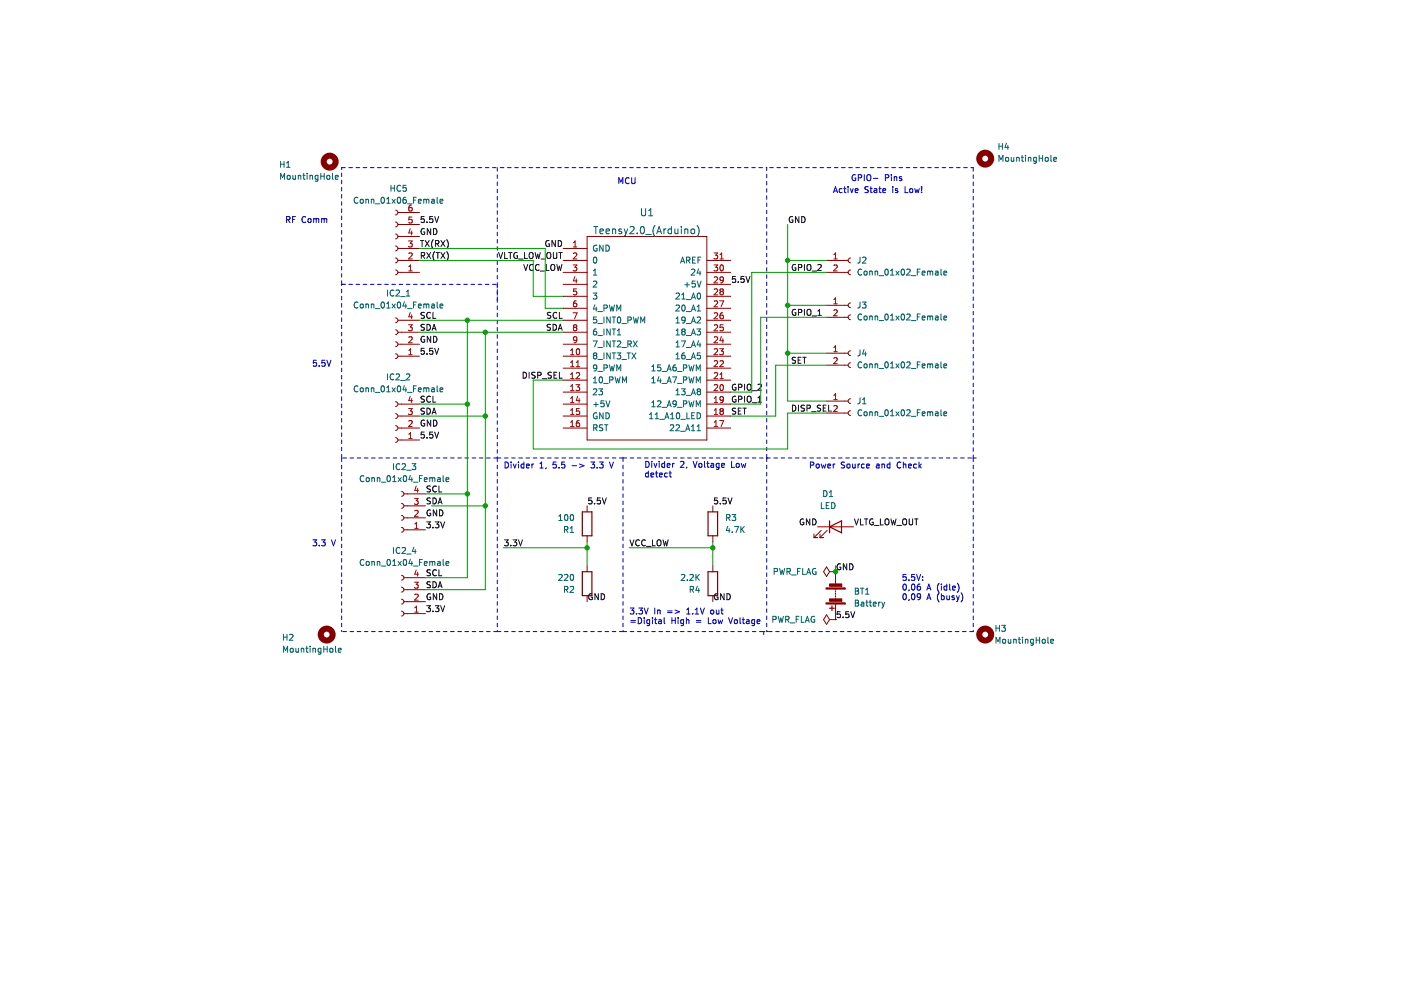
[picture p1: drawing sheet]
<svg xmlns="http://www.w3.org/2000/svg" width="297mm" height="210mm" viewBox="0 0 297 210" stroke-linecap="round" stroke-linejoin="round" font-family="sans-serif">
<path d="M.1 0h297v209.9h-297z" fill-rule="evenodd" fill="#fff" stroke="#fff" stroke-width=".21"/>
<g fill="none" stroke="#840000" stroke-width="1.3">
<circle cx="69.9" cy="34.3" r="1.27"/>
<circle cx="208.9" cy="33.6" r="1.27"/>
<circle cx="69.3" cy="134.5" r="1.27"/>
<circle cx="208.9" cy="134.5" r="1.27"/>
</g>
<g fill="none" stroke="#006464" stroke-width=".21">
<path d="M59.5 34.2v1.3M59.5 38v-1.3l.4 1 .4-1v1.3M59.5 34.8h.7M60.2 34.2v1.3M60.8 35.5h.7M60.8 34.6l.3-.4v1.3M60.9 37.3l.2-.1 .4 .1-.1 .7-.5-.1zM62.1 37.2l.1 .8 .4-.1M62.6 37.2v.8M63.2 37.3l.5-.1 .1 .8M63.2 37.2v.8M64.2 37.2h.5"/>
<path d="M64.4 36.7v1.1l.3 .2M65.1 36.7v.2M65.1 37.2v.8M65.7 37.2v.8M65.7 37.3l.5-.1 .1 .8M67.4 37.2v1l-.2 .2h-.3M67.4 37.2h-.4l-.2 .2 .1 .6h.5M68 36.7v1.3M68 37.4h.7M68.7 36.7v1.3M69.3 37.3l.2-.1 .4 .1-.1 .7-.5-.1zM70.5 36.7v1.1l.2 .2"/>
<path d="M71.1 37.6l.6-.1-.1-.3h-.3l-.2 .2 .1 .6h.4M82.9 39.3v1.3M82.9 39.9h.7M83.6 39.3v1.3M84.9 39.4a.56 .56 0 0 0-.7 .5 .56 .56 0 0 0 .7 .5M86.1 39.3h-.6l-.1 .6 .6-.1 .1 .6-.2 .2-.5-.2M211.8 30.4v1.3M211.8 34.2v-1.3l.4 .9 .5-.9v1.3M211.8 31h.7M212.5 30.4v1.3M213.3 33.5l.1-.1 .4 .1-.1 .6h-.4zM213.4 30.3l-.3 .9h.8"/>
<path d="M213.7 30.8v.9M214.4 33.4l.1 .7h.4M214.9 33.4v.8M215.6 33.5l.4-.1 .1 .8M215.6 33.4v.8M216.5 33.4h.5M216.7 32.9v1.1l.3 .2M217.4 32.9v.2M217.4 33.4v.8M218 33.5l.5-.1 .1 .8M218 33.4v.8M219.7 33.4h-.3l-.3 .2 .1 .5h.5"/>
<path d="M219.7 33.4v1l-.2 .2h-.3M220.3 32.9v1.3M220.3 33.5h.8M221.1 32.9v1.3M221.7 33.5l.1-.1 .4 .1-.1 .6h-.4zM222.8 32.9v1.1l.2 .2M223.4 33.8l.6-.1v-.3h-.4l-.2 .1 .1 .6h.5M75.9 41.9a.56 .56 0 0 0-.8 .6 .56 .56 0 0 0 .8 .5M76.4 42.4l.2-.2 .4 .2-.1 .6h-.5zM77.6 42.4l.5-.1v.8M77.6 42.2v.9M78.7 42.4l.5-.1 .1 .8"/>
<path d="M78.7 42.2v.9M79.6 43.2h.9M80.9 41.9l.2-.1a.68 .68 0 0 1 .4 .7 .68 .68 0 0 1-.4 .6l-.3-.5zM82 43.1h.7M82 42.2l.3-.4v1.3M83.1 42.2l.7 .9M83.8 42.2l-.7 .9M84.3 41.9l.2-.1a.68 .68 0 0 1 .5 .7 .68 .68 0 0 1-.5 .6l-.3-.5zM86 41.8l-.3 .1-.2 .2-.1 .8 .3 .2 .4-.1-.1-.6-.3-.1-.3 .3M86.4 43.2h1M87.7 42.4h.4M88.3 41.8h-.6v1.3"/>
<path d="M88.7 42.7l.6-.1-.1-.3-.3-.1-.2 .2 .1 .6h.4M89.8 42.4l.4-.2 .2 .2M89.8 42.2v.9M90.4 42.4l.2-.2 .3 .1v.8M90.4 42.4v.7M91.5 42.3h.5l.1 .8M92.1 42.6l-.6 .2 .2 .3 .4-.1M92.7 41.8v1.1l.2 .2M93.3 42.7l.6-.1-.1-.3-.3-.1-.2 .2v.6h.5M125.8 59.7l.5-.1 .2 .4-.7 .9h.7M125.8 57.4l.4-.3v1.2M125.8 58.3h.7"/>
<path d="M125.9 48h.9M125.9 54.6l.2-.1a.68 .68 0 0 1 .5 .7 .68 .68 0 0 1-.5 .6l-.3-.5zM126.3 48v1.6M126.5 52a.58 .58 0 0 0-.7 .6 .58 .58 0 0 0 .8 .5v-.4h-.2M127.2 49l.7-.1v-.3l-.5-.1-.2 .3 .1 .7h.6M127.9 52v1.2l-.8-1.2v1.2M128.5 52a.64 .64 0 0 1 .7 .6 .64 .64 0 0 1-.7 .6zM128.5 49l.7-.1v-.3l-.5-.1-.2 .3 .1 .7h.6M129.9 48.7l.2-.2 .4 .1v1M129.9 48.5v1.1M131.8 48.6l-.4-.1-.2 .3 .1 .2 .5 .1v.4h-.6M132.3 48.5l.4 1.1"/>
<path d="M132.7 49.6l-.4 .5M133.1 48.5l-.4 1.1M133.6 48.2l.6-.2 .3 .5-1 1.1h1M135.1 49.4v.2M135.9 48.2l.2-.2a.81 .81 0 0 1 .5 .8 .81 .81 0 0 1-.5 .8l-.2-.2-.1-.4zM136 44.2v1.3l.3 .2h.3l.3-.2v-1.3M136.9 49.7h1.2M137.5 45.7h.9M137.5 44.7l.5-.5v1.5M138.9 47.8a1.75 1.75 0 0 0 0 2.3M139.2 49.6l.5-1.6 .6 1.6M139.4 49.1h.7"/>
<path d="M140.8 48.5v1.1M141.2 48.5l-.4 .3M142.4 48.6l-.5-.1-.3 .3 .2 .7h.6M142.4 48v1.6M143.1 48.5l.1 1 .3 .1 .2-.2M143.7 48.5v1.1M144.3 55.8l.4-1.3 .4 1.3M144.4 55.4h.6M144.5 48v.2M144.5 48.5v1.1M145.2 48.7l.2-.2 .4 .1v1M145.2 48.5v1.1"/>
<path d="M145.6 55.2l.6-.1v-.5l-.6-.1v1.3M145.7 59.9v1M145.9 55.2l.4 .6M146.6 48.7l.2-.2 .4 .2 .1 .6-.2 .2-.3 .1-.2-.2zM146.6 57.2l.5-.1 .2 .3-.8 .9h.8M146.8 55.1h.5M147.4 59.6h-.6l-.1 .6 .6-.1 .1 .6-.2 .2-.5-.2M147.4 54.5h-.6v1.3h.6M147.8 47.8a1.75 1.75 0 0 1 0 2.3M147.8 59.6l.4 1.3 .5-1.3M148 55.1h.4M148.1 57l-.3 .9h.8"/>
<path d="M148.4 57.5v.8M148.6 54.5h-.6v1.3M182.3 54.5v1.1l-.4 .2M182.7 57.2a.56 .56 0 0 0-.8 .5 .56 .56 0 0 0 .8 .5M182.9 54.6l.5-.1 .2 .4-.8 .9h.8M183.2 57.6l.2-.1 .4 .1-.1 .7-.5-.1zM184.4 57.5v.8M184.4 57.6l.5-.1v.8M185.5 57.5v.8M185.5 57.6l.5-.1 .1 .8M186.4 58.4h1M187.7 57.2l.2-.1a.68 .68 0 0 1 .4 .6 .68 .68 0 0 1-.4 .6l-.3-.5z"/>
<path d="M188.8 58.3h.7M188.8 57.4l.4-.3v1.2M190 57.5l.6 .8M190.6 57.5l-.6 .8M191.2 57.2l.1-.1a.68 .68 0 0 1 .5 .6 .68 .68 0 0 1-.5 .6l-.3-.5zM192.3 57.2l.4-.1 .3 .3-.8 .9h.8M193.2 58.4h1M194.5 57.7h.4M195.1 57.1h-.6v1.2M195.5 57.9l.6-.1v-.3h-.4l-.2 .2 .1 .6h.5M196.7 57.5v.8M196.7 57.6l.3-.1 .2 .2"/>
<path d="M197.2 57.7v.6M197.2 57.7l.2-.2h.3l.1 .8M198.4 57.5h.4l.1 .8M198.9 57.8l-.6 .2 .2 .3h.4M199.5 57.1v1l.2 .2M200.1 57.9l.6-.1v-.3h-.4l-.2 .2 .1 .6h.5M75.9 64.2a.56 .56 0 0 0-.8 .5 .56 .56 0 0 0 .8 .5M76.5 64.5h.3l.2 .2v.4l-.2 .2-.4-.2zM77.6 64.5v.8M77.6 64.6l.5-.1v.8M78.7 64.5v.8M78.7 64.6l.5-.1 .1 .8"/>
<path d="M79.6 65.4h.9M80.9 64.2l.2-.2a.68 .68 0 0 1 .4 .7 .68 .68 0 0 1-.4 .6l-.3-.5zM82 64.4l.3-.4v1.3M82 65.3h.7M82.2 61.5v1.3M82.2 79.3v1.2M83.1 64.5l.7 .8M83.5 61.6a.56 .56 0 0 0-.8 .5 .56 .56 0 0 0 .8 .5M83.5 79.4a.56 .56 0 0 0-.8 .5 .56 .56 0 0 0 .8 .5M83.8 64.5l-.7 .8M84 79.4l.5-.1 .2 .3-.8 .9h.8M84 61.6l.5-.1 .2 .4-.8 .9h.8"/>
<path d="M84.3 64.2l.2-.2a.68 .68 0 0 1 .5 .7 .68 .68 0 0 1-.5 .6l-.3-.5zM84.9 62.9h1M85.7 64l-.3 .9h.8M86 64.5v.8M86.2 79.4l.4-.1 .3 .3-.8 .9h.8M86.2 62.8h.7M86.2 61.9l.3-.4v1.3M86.4 65.4h1M87.7 64.6h.4M88.3 64h-.6v1.3M88.7 64.9l.6-.1-.1-.3h-.3l-.2 .1 .1 .6h.4M89.8 64.6l.4-.1 .2 .1"/>
<path d="M89.8 64.5v.8M90.4 64.6v.7M90.4 64.6l.2-.1h.3v.8M91.5 64.5h.5l.1 .8M92.1 64.8l-.6 .2 .2 .3 .4-.1M92.7 64v1.1l.2 .2M93.3 64.9l.6-.1-.1-.3h-.3l-.2 .1v.6h.5M125.8 62.1h.7l-.4 .5 .4 .1v.6l-.2 .1-.5-.1M125.8 72.3h.8l-.5 1.3M126.1 75.4l-.3-.3 .3-.3h.2l.2 .3-.2 .3M126.1 75.4l-.3 .2 .1 .4 .2 .1h.2l.2-.2v-.3l-.2-.2M126.1 75.4h.2"/>
<path d="M126.1 64.6l-.3 .9h.8M126.4 69.8h-.3l-.2 .3-.1 .7 .3 .2 .4-.1-.1-.6-.3-.1-.3 .3M126.4 65.1v.8M126.5 67.2h-.6l-.1 .6h.6l.1 .6-.2 .1-.5-.1M126.5 77.9l-.2 .3-.4-.1v-.6l.4-.1 .2 .2v.7l-.2 .3h-.4M126.8 76.2h.9M126.8 78.8h.9M126.8 73.7h.9M126.8 71.1h.9M126.8 68.6h.9M126.8 66.1h.9M128 78h.7v-.5l-.7-.1v1.2"/>
<path d="M128 65.3h.7v-.5l-.7-.1v1.2M128 67.2v1.3M128 69.8v1.2M128 72.3v1.3M128 74.8v1.3M129.2 77.4l.3 1.2 .2-.9 .3 .9 .3-1.2M129.2 64.7l.3 1.2 .2-.9 .3 .9 .3-1.2M129.4 67.2v1.3l-.7-1.3v1.3M129.4 69.8v1.2l-.7-1.2v1.2M129.4 72.3v1.3l-.7-1.3v1.3M129.4 74.8v1.3l-.7-1.3v1.3M129.8 74.8h.7"/>
<path d="M129.8 72.3h.7M129.8 69.8h.7M129.8 67.2h.7M130.2 67.2v1.3M130.2 69.8v1.2M130.2 72.3v1.3M130.2 74.8v1.3M130.4 79.9l.3 1.3 .2-.9 .3 .9 .3-1.3M130.8 65.9v-1.2l.4 .9 .4-.9v1.2M130.8 78.6v-1.2l.4 .9 .4-.9v1.2M130.8 74.8h.8l-.4 .5 .4 .1v.6l-.2 .1-.6-.1M130.9 72.4l.5-.1 .2 .4-.8 .9h.8"/>
<path d="M130.9 71h.7M130.9 70.1l.4-.3v1.2M131 67.3l.2-.1a.68 .68 0 0 1 .4 .6 .68 .68 0 0 1-.4 .7l-.3-.5zM131.9 76.2h.9M131.9 73.7h.9M131.9 68.6h.9M132.9 74.8h.8M133.1 73l.6-.1 .1-.5-.7-.1v1.3M133.1 67.9l.6-.1 .1-.5-.7-.1v1.3M133.3 74.8v1.3M133.4 73l.4 .6M134 74.8l.8 1.3"/>
<path d="M134.3 67.2l.3 1.3 .2-.9 .3 .9 .3-1.3M134.3 72.3l.8 1.3M134.8 74.8l-.8 1.3M135.1 72.3l-.8 1.3M135.8 68.5v-1.3l.5 .9 .4-.9v1.3M138.2 78.6h.7M138.2 77.7l.4-.3v1.2M139.7 79.8l-.3 1h.8M140.1 77.4h-.6l-.1 .6 .6-.1 .1 .6-.2 .1-.5-.1M140.4 78.8h.9M141.5 78.6l.4-1.2 .4 1.2M141.6 78.3h.6"/>
<path d="M142.6 79.9h.9l-.6 1.3M143.3 77.4h-.4l-.2 .3v.7l.2 .2 .4-.1v-.6l-.4-.1-.2 .3M143.3 76.1h.8M143.3 62.3l.5-.2 .3 .4-.8 .9h.8M143.3 64.8l.5-.1 .3 .3-.8 .9h.8M143.3 67.6l.4-.4v1.3M143.3 70.1l.4-.3v1.2M143.3 72.7l.4-.4v1.3M143.3 75.2l.4-.4v1.3M143.3 73.6h.8M143.3 71h.8M143.3 68.5h.8"/>
<path d="M143.6 78.8h1M144.5 72.3h.8l-.5 1.3M144.5 62.5l.4-.4v1.3M144.5 63.4h.8M144.7 64.8l.1-.1a.68 .68 0 0 1 .5 .6 .68 .68 0 0 1-.5 .6l-.3-.4zM144.8 70.3l-.3-.2 .3-.3h.2l.3 .2-.3 .3M144.8 70.3l-.3 .2v.3l.3 .2h.2l.3-.2-.1-.4-.2-.1M144.8 70.3h.2M144.9 78h.6l.1-.5-.7-.1v1.2M145.1 74.8l-.3 .1-.2 .2-.1 .8 .3 .2 .4-.1-.1-.6-.3-.1-.3 .3M145.2 60.4h1M145.3 67.8l-.3 .2-.3-.1-.1-.6 .4-.1 .3 .3-.1 .7-.2 .2-.3 .1"/>
<path d="M145.5 76.2h1M145.5 73.7h1M145.5 71.1h1M145.5 68.6h1M145.5 66.1h1M145.5 63.5h1M146.1 79.9l.3 1.3 .2-.9 .2 .9 .3-1.3M146.1 77.4l.3 1.2 .2-.9 .2 .9 .3-1.2M146.6 65.9l.4-1.2 .4 1.2M146.6 76.1l.4-1.3 .4 1.3M146.6 73.6l.4-1.3 .4 1.3M146.6 71l.4-1.2 .4 1.2"/>
<path d="M146.6 68.5l.4-1.3 .4 1.3M146.6 63.4l.4-1.3 .4 1.3M146.7 75.7h.6M146.7 73.2h.6M146.7 70.7h.6M146.7 68.1h.6M146.7 65.6h.6M146.7 63h.6M147.6 78.6v-1.2l.4 .9 .5-.9v1.2M147.7 69.8h.8l-.4 .4 .4 .2v.5l-.2 .1-.6-.1M147.8 65l.4-.3v1.2M147.8 67.3l.5-.1 .2 .4-.8 .9h.8"/>
<path d="M147.8 65.9h.7M147.9 62.3l.2-.2a.68 .68 0 0 1 .4 .7 .68 .68 0 0 1-.4 .6l-.3-.5zM148.1 72.2l-.3 .9h.8M148.4 72.7v.9M148.5 74.8h-.6l-.1 .6h.6l.1 .6-.2 .1-.5-.1M182.3 64v1.1l-.4 .2M182.3 74.2v1.1l-.4 .2M182.7 76.9a.56 .56 0 0 0-.8 .5 .56 .56 0 0 0 .8 .5M182.7 66.7a.56 .56 0 0 0-.8 .5 .56 .56 0 0 0 .8 .5M182.8 64h.8l-.4 .5 .3 .1v.6l-.1 .1-.6-.1M183.2 74.1l-.3 .9h.8M183.2 77.3l.2-.1 .4 .1-.1 .6h-.5z"/>
<path d="M183.2 67.1l.2-.1 .4 .1-.1 .7-.5-.1zM183.5 74.6v.9M184.4 67.1h.5v.7M184.4 67v.8M184.4 77.2v.8M184.4 77.3l.5-.1v.8M185.5 67.1h.5l.1 .7M185.5 67v.8M185.5 77.2v.8M185.5 77.3l.5-.1 .1 .8M186.4 78.1h1M186.4 68h1"/>
<path d="M187.7 76.9l.2-.2a.68 .68 0 0 1 .4 .7 .68 .68 0 0 1-.4 .6l-.3-.5zM187.7 66.7l.2-.1a.68 .68 0 0 1 .4 .6 .68 .68 0 0 1-.4 .6l-.3-.4zM188.8 78h.7M188.8 67.8h.7M188.8 66.9l.4-.3v1.2M188.8 77.1l.4-.4v1.3M190 67l.6 .8M190 77.2l.6 .8M190.6 67l-.6 .8M190.6 77.2l-.6 .8M191.2 76.9l.1-.2a.68 .68 0 0 1 .5 .7 .68 .68 0 0 1-.5 .6l-.3-.5zM191.2 66.7l.1-.1a.68 .68 0 0 1 .5 .6 .68 .68 0 0 1-.5 .6l-.3-.4z"/>
<path d="M192.3 76.9l.4-.2 .3 .4-.8 .9h.8M192.3 66.7l.4-.1 .3 .3-.8 .9h.8M193.2 78.1h1M193.2 68h1M194.5 67.2h.4M194.5 77.3h.4M195.1 66.6h-.6v1.2M195.1 76.7h-.6v1.3M195.5 77.6l.6-.1v-.3h-.4l-.2 .1 .1 .6h.5M195.5 67.4l.6-.1v-.2l-.4-.1-.2 .2 .1 .6h.5M196.7 77.3l.3-.1 .2 .1M196.7 67.1l.3-.1 .2 .2"/>
<path d="M196.7 67v.8M196.7 77.2v.8M197.2 67.2l.2-.2 .3 .1 .1 .7M197.2 67.2v.6M197.2 77.3v.7M197.2 77.3l.2-.1h.3l.1 .8M198.4 67.1h.4l.1 .7M198.4 77.2h.4l.1 .8M198.9 77.5l-.6 .2 .2 .3 .4-.1M198.9 67.3l-.6 .2 .2 .3h.4M199.5 66.6v1.1l.2 .1M199.5 76.7v1.1l.2 .2"/>
<path d="M200.1 77.6l.6-.1v-.3h-.4l-.2 .1 .1 .6h.5M200.1 67.4l.6-.1v-.2l-.4-.1-.2 .2 .1 .6h.5M75.9 81.9a.56 .56 0 0 0-.8 .5 .56 .56 0 0 0 .8 .6M76.5 82.3l.3-.1 .2 .3v.3l-.2 .3-.4-.3zM77.6 82.2v.9M77.6 82.4l.5-.1v.8M78.7 82.2v.9M78.7 82.4l.5-.1 .1 .8M79.6 83.2h.9M80.9 81.9l.2-.1a.68 .68 0 0 1 .4 .6 .68 .68 0 0 1-.4 .7l-.3-.5zM82 82.2l.3-.4v1.3M82 83.1h.7"/>
<path d="M83.1 82.2l.7 .9M83.4 98.3v1.3M83.8 82.2l-.7 .9M84.3 81.9l.2-.1a.68 .68 0 0 1 .5 .6 .68 .68 0 0 1-.5 .7l-.3-.5zM84.8 98.4a.56 .56 0 0 0-.8 .5 .56 .56 0 0 0 .8 .6M84.9 80.7h1M85.3 98.4l.4-.1 .3 .4-.8 .9h.8M85.7 81.7l-.3 1h.8M86 82.2v.9M86.2 99.7h1M86.4 83.2h1M87.4 98.3h.8l-.5 .5 .4 .1v.6l-.2 .1-.5-.1"/>
<path d="M87.7 82.4h.4M88.3 81.8h-.6v1.3M88.7 82.7l.6-.2-.1-.2-.3-.1-.2 .2 .1 .6h.4M89.8 82.2v.9M89.8 82.4l.4-.2 .2 .2M90.4 82.4v.7M90.4 82.4l.2-.2 .3 .1v.8M91.5 82.3h.5l.1 .8M92.1 82.5l-.6 .3 .2 .3 .4-.1M92.7 81.8v1.1l.2 .2M93.3 82.7l.6-.2-.1-.2-.3-.1-.2 .2v.6h.5M125.8 82.6l.5-.2 .2 .4-.7 .9h.7"/>
<path d="M125.8 81.2h.7M125.8 80.3l.4-.4v1.3M125.9 90.7h.6v-.5l-.6-.1v1.2M125.9 85.8h.9M126.2 90.7l.4 .6M126.4 85.3v1M126.5 87.6a.58 .58 0 0 0-.7 .6 .58 .58 0 0 0 .8 .5v-.5h-.2M127 82.4h.7l-.4 .5 .4 .1v.6l-.2 .1-.5-.1M127.1 80l.2-.1a.68 .68 0 0 1 .5 .6 .68 .68 0 0 1-.5 .7l-.3-.5zM127.8 90.1l-.7 .1v.3l.6 .3 .1 .3-.2 .2h-.5M127.9 87.5v1.3l-.8-1.3v1.3M128 81.3h1"/>
<path d="M128 85h-.6v.6l.6-.1v.6l-.1 .2-.5-.2M128.2 90.1h.7M128.5 87.5a.64 .64 0 0 1 .7 .7 .64 .64 0 0 1-.7 .6zM128.5 85l.4 1.3 .4-1.3M128.5 90.1v1.2M129.3 80.6l.6-.1v-.5l-.6-.1v1.3M132 81.2v-1.3l.4 .9 .4-.9v1.3M137.7 88.8h.7M137.7 87.9l.4-.4v1.3M138.2 81.2h.7M138.2 86.3h.7M138.2 80.3l.4-.4v1.3"/>
<path d="M138.2 85.3l.4-.3v1.3M138.9 88.8h.7M138.9 87.9l.4-.4v1.3M139.4 85.1l.5-.1 .2 .3-.8 1h.8M139.9 88.9h1M140 80.3v.9M140.4 81.3h.9M140.4 86.4h.9M141 88.8l.4-1.3 .4 1.3M141.1 88.4h.6M141.5 86.3l.4-1.3 .4 1.3M141.5 81.2l.4-1.3 .4 1.3"/>
<path d="M141.6 85.9h.6M141.6 80.8h.6M142.1 90.2l.5-.1 .2 .3-.7 .9h.7M142.2 88.8h.7M142.2 87.9l.3-.4v1.3M143.3 83.7h.8M143.3 90.2l.5-.1 .3 .3-.8 .9h.8M143.3 82.8l.4-.4v1.3M143.4 85.5l-.2 .3-.4-.1-.1-.6 .5-.1 .2 .2-.1 .7-.1 .3-.4 .1M143.5 87.6l.2-.1a.68 .68 0 0 1 .4 .7 .68 .68 0 0 1-.4 .6l-.3-.5zM143.6 81.3h1M143.6 86.4h1"/>
<path d="M144.3 91.4h1M144.4 88.9h.9M144.5 82.4h.8l-.5 .5 .4 .1v.6l-.2 .1-.5-.1M144.9 80.6l.6-.1 .1-.5-.7-.1v1.3M144.9 85.6h.6l.1-.5-.7-.1v1.3M145.4 91.3l.4-1.2 .4 1.2M145.5 91h.6M145.5 83.8h1M145.6 87.5v1.3h.6M146.1 85l.3 1.3 .2-1 .2 1 .3-1.3M146.6 91.3h.7M146.6 90.4l.4-.3v1.2"/>
<path d="M146.6 83.7l.4-1.3 .4 1.3M146.7 88.1h.4M146.7 83.3h.6M147.3 87.5h-.6v1.3h.6M147.6 81.2v-1.3l.4 .9 .5-.9v1.3M147.6 86.3v-1.3l.4 .9 .5-.9v1.3M147.8 87.5a.64 .64 0 0 1 .7 .7 .64 .64 0 0 1-.7 .6zM147.8 91.3h.7M147.8 90.4l.4-.3v1.2M148 83l-.2-.3 .2-.3h.3l.2 .3-.2 .3M148 83l-.2 .2v.3l.2 .2h.3l.2-.2v-.4l-.2-.1M148 83h.3"/>
<path d="M182.3 84.3v1.1l-.4 .2M182.7 87a.56 .56 0 0 0-.8 .5 .56 .56 0 0 0 .8 .5M182.9 85.6h.7M182.9 84.7l.3-.4v1.3M183.2 87.4l.2-.1 .4 .1-.1 .7-.5-.1zM184.4 87.3v.9M184.4 87.4h.5v.8M185.5 87.3v.9M185.5 87.4h.5l.1 .8M186.4 88.3h1M187.7 87l.2-.1a.68 .68 0 0 1 .4 .6 .68 .68 0 0 1-.4 .7l-.3-.5zM188.8 88.2h.7"/>
<path d="M188.8 87.2l.4-.3v1.3M190 87.3l.6 .9M190.6 87.3l-.6 .9M191.2 87l.1-.1a.68 .68 0 0 1 .5 .6 .68 .68 0 0 1-.5 .7l-.3-.5zM192.3 87l.4-.1 .3 .3-.8 1h.8M193.2 88.3h1M194.5 87.5h.4M195.1 86.9h-.6v1.3M195.5 87.7l.6-.1v-.2l-.4-.1-.2 .2 .1 .6h.5M196.7 87.3v.9M196.7 87.4l.3-.1 .2 .2M197.2 87.5v.7"/>
<path d="M197.2 87.5l.2-.2 .3 .1 .1 .8M198.4 87.4h.4l.1 .8M198.9 87.6l-.6 .3 .2 .3 .4-.1M199.5 86.9v1.1l.2 .2M200.1 87.7l.6-.1v-.2l-.4-.1-.2 .2 .1 .6h.5M77.2 118.7a.56 .56 0 0 0-.8 .6 .56 .56 0 0 0 .8 .5M77.2 101a.56 .56 0 0 0-.8 .5 .56 .56 0 0 0 .8 .5M77.7 101.4l.2-.1 .3 .1v.7l-.5-.1zM77.8 119.1l.3-.1 .2 .3v.3l-.2 .3-.5-.3zM78.8 119.2l.5-.1 .1 .8M78.8 101.3v.8M78.8 119v.9"/>
<path d="M78.8 101.4l.5-.1 .1 .8M80 101.4l.5-.1v.8M80 119.2l.5-.1v.8M80 101.3v.8M80 119v.9M80.8 102.2h1M82.2 118.7l.1-.1a.68 .68 0 0 1 .5 .7 .68 .68 0 0 1-.5 .6l-.3-.5zM82.2 101l.1-.2a.68 .68 0 0 1 .5 .7 .68 .68 0 0 1-.5 .6l-.3-.5zM83.3 101.2l.3-.4v1.3M83.3 119l.3-.4v1.3M83.3 119.9h.7M83.3 102.1h.7"/>
<path d="M83.4 116.1v1.2M84.4 119l.7 .9M84.4 101.3l.7 .8M84.8 116.2a.56 .56 0 0 0-.8 .5 .56 .56 0 0 0 .8 .5M85.1 119l-.7 .9M85.1 101.3l-.7 .8M85.3 116.2l.4-.1 .3 .3-.8 .9h.8M85.6 118.7l.2-.1a.68 .68 0 0 1 .4 .7 .68 .68 0 0 1-.4 .6l-.3-.5zM85.6 101l.2-.2a.68 .68 0 0 1 .4 .7 .68 .68 0 0 1-.4 .6l-.3-.5zM86.2 117.5h1M87 118.6l-.3 .9h.8M87 100.8l-.3 .9h.8"/>
<path d="M87.3 101.3v.8M87.3 119v.9M87.7 102.2h.9M87.7 116l-.3 .9h.8M88 116.5v.8M88.9 119.2h.5M88.9 101.5h.5M89.5 118.6h-.6v1.3M89.5 100.8h-.6v1.3M90 119.5l.6-.2-.1-.2-.4-.1-.1 .2v.6h.5M90 101.7l.6-.1-.1-.3h-.4l-.1 .2v.6h.5M91.1 101.4l.4-.1 .2 .2"/>
<path d="M91.1 119.2l.4-.2 .2 .2M91.1 101.3v.8M91.1 119v.9M91.7 119.2l.1-.2 .3 .1 .1 .8M91.7 101.5v.6M91.7 119.2v.7M91.7 101.5l.1-.2h.3l.1 .8M92.8 119.1h.5v.8M92.8 101.3h.5v.8M93.3 101.6l-.6 .2 .2 .3h.4M93.3 119.3l-.6 .3 .2 .3 .4-.1M94 118.6v1.1l.1 .2"/>
<path d="M94 100.8v1.1l.1 .2M94.6 119.5l.6-.2-.1-.2-.4-.1-.1 .2v.6h.5M94.6 101.7l.6-.1-.1-.3h-.4l-.1 .2v.6h.5M118.5 110.4h.7M118.5 109.5l.3-.4v1.3M119.7 112.3l.6-.1v-.4l-.6-.2v1.3M119.8 109.2l.2-.1a.68 .68 0 0 1 .4 .6 .68 .68 0 0 1-.4 .7l-.3-.5zM120 112.3l.4 .6M120.9 112.9h.7M120.9 112l.4-.4v1.3M121 109.2l.2-.1a.68 .68 0 0 1 .4 .6 .68 .68 0 0 1-.4 .7l-.3-.5zM154.1 109.8l.6-.1v-.5l-.6-.1v1.3"/>
<path d="M154.3 111.6l-.3 .9h.8M154.4 109.8l.4 .6M154.6 112.1v.8M155.2 109.1h.8l-.4 .5 .3 .1v.5l-.2 .2-.5-.2M155.3 112.8v.1M155.7 111.6h.9l-.6 1.3M157.1 111.6v1.3M157.3 112.2l.5 .7M157.8 111.6l-.7 .8M174.1 106.6v1.2h.7M174.6 104a.64 .64 0 0 1 .8 .7 .64 .64 0 0 1-.8 .6zM175.2 107.2h.4"/>
<path d="M175.8 106.6h-.6v1.2h.6M175.8 105.3h.8M175.8 104.4l.4-.4v1.3M176.3 106.6a.64 .64 0 0 1 .8 .6 .64 .64 0 0 1-.8 .6zM60.1 134.5v1.3M60.1 138.3v-1.3l.4 .9 .5-.9v1.3M60.1 135.1h.8M60.9 134.5v1.3M61.4 134.6l.5-.1 .2 .3-.8 1h.8M61.6 137.5l.3-.1 .3 .3v.3l-.3 .3-.4-.3zM62.7 137.4l.1 .8h.5M63.3 137.4v.9"/>
<path d="M63.9 137.6l.5-.1v.8M63.9 137.4v.9M64.8 137.4h.5M65 137v1.1l.3 .2M65.7 137v.1M65.7 137.4v.9M66.4 137.6l.4-.1 .1 .8M66.4 137.4v.9M68 137.5l-.3-.1-.3 .3 .2 .5h.4M68 137.4v1.1l-.2 .2h-.3M68.6 137v1.3M68.6 137.6h.8"/>
<path d="M69.4 137v1.3M70 137.6l.2-.2 .3 .2v.6h-.5zM71.1 137v1.1l.2 .2M71.7 137.9l.6-.2v-.2l-.4-.1-.2 .2 .1 .6h.5M80.8 120h1M87.7 120h.9M118.5 121.9l.5-.1 .2 .4-.8 .9h.8M119.7 121.9l.5-.1 .2 .4-.8 .9h.8M119.7 125l.6-.1v-.4l-.6-.2v1.3M120 125l.4 .6M120.9 124.5l.5-.2 .2 .4-.8 .9h.8M121 121.9l.2-.1a.68 .68 0 0 1 .4 .6 .68 .68 0 0 1-.4 .7l-.3-.5z"/>
<path d="M144.5 121.9l.4-.1 .3 .4-.8 .9h.8M145.7 122.9v.2M146.3 121.9l.5-.1 .2 .4-.8 .9h.8M146.3 125l.6-.1 .1-.4-.7-.2v1.3M146.6 125l.5 .6M147.5 121.8v1.3M147.7 122.3l.6 .8M147.8 124.3l-.3 .9h.8M148.2 124.8v.8M148.3 121.8l-.8 .7M163.9 131.3h.6v-.5l-.6-.1v1.2M164.1 121.2l.6-.1 .1-.5-.7-.1v1.3"/>
<path d="M165 130.7l.3 1.2 .2-.9 .3 .9 .3-1.2M165.3 120.5l.3 1.3 .2-.9 .3 .9 .3-1.3M166.6 131.3h.6v-.5l-.6-.1v1.2M166.9 121.2l.6-.1v-.5l-.6-.1v1.3M166.9 131.3l.4 .6M167.2 121.2l.4 .6M167.5 132.1h1M167.8 121.9h1M168.8 131.3h.4M169.1 121.1h.4M169.4 130.7h-.6v1.2M169.7 120.5h-.6v1.3"/>
<path d="M169.9 130.7v1.2h.6M170.2 120.5v1.3h.6M170.7 131.9l.5-1.2 .4 1.2M170.9 131.6h.6M171 121.8l.5-1.3 .4 1.3M171.2 121.4h.6M172.7 130.7a.58 .58 0 0 0-.8 .6 .58 .58 0 0 0 .8 .5v-.4h-.2M173 120.6a.58 .58 0 0 0-.8 .6 .58 .58 0 0 0 .8 .5v-.5h-.2M181.3 127.2h.5l.2 .3-.2 .4 .2 .1 .1 .3-.3 .2h-.5zM181.3 124.7h.5l.2 .3-.2 .3 .2 .1 .1 .3-.3 .3h-.5zM181.3 125.3h.5M181.3 127.9h.5"/>
<path d="M182.4 124.7h.8M182.6 127.7h.5l.1 .8M182.8 124.7v1.3M183.2 128l-.6 .2 .1 .3h.5M183.5 125.1l.4-.4v1.3M183.5 126h.7M183.6 127.7h.5M183.8 127.2v1.1l.3 .2M184.3 127.7h.5M184.5 127.2v1.1l.3 .2M185.2 128.1l.6-.1-.1-.3h-.4l-.1 .2v.6h.5M186.3 127.7v.8"/>
<path d="M186.7 127.7l-.4 .2M187 127.7l.3 .8M187.3 128.5l-.3 .4M187.6 127.7l-.3 .8M211.2 132.6v1.2M211.2 136.4v-1.3l.4 .9 .4-.9v1.3M211.2 133.2h.7M211.9 132.6v1.2M212.4 132.6h.8l-.5 .5 .4 .1v.5l-.2 .1-.5-.1M212.6 135.7l.2-.2 .4 .2-.1 .6h-.5zM213.8 135.5v.8h.5M214.3 135.5v.9"/>
<path d="M214.9 135.5v.9M214.9 135.7l.5-.1 .1 .8M215.9 135.5h.5M216.1 135.1v1.1l.3 .2M216.8 135.1v.1M216.8 135.5v.9M217.4 135.7l.5-.1v.8M217.4 135.5v.9M219.1 135.6l-.4-.1-.2 .3 .1 .5h.5M219.1 135.5v1.1l-.3 .2h-.3M219.7 135.7h.7M219.7 135.1v1.3"/>
<path d="M220.4 135.1v1.3M221 135.7l.2-.2 .4 .2-.1 .6h-.5zM222.2 135.1v1.1l.2 .2M222.8 136l.6-.2-.1-.2-.3-.1-.2 .2v.6h.5"/>
</g>
<g fill="none" stroke="#840000" stroke-width=".21">
<path d="M83.9 44.6a.51 .51 0 0 1 .5 .5 .51 .51 0 0 1-.5 .5M83.9 47.1a.51 .51 0 0 1 .5 .5 .51 .51 0 0 1-.5 .5M83.9 49.6a.51 .51 0 0 1 .5 .5 .51 .51 0 0 1-.5 .5M83.9 52.2a.51 .51 0 0 1 .5 .5 .51 .51 0 0 1-.5 .5M83.9 54.7a.51 .51 0 0 1 .5 .5 .51 .51 0 0 1-.5 .5M83.9 57.2a.51 .51 0 0 1 .5 .6 .51 .51 0 0 1-.5 .5M84.4 50.1h4.5M84.4 52.7h4.5M84.4 55.2h4.5M84.4 57.8h4.5M84.4 45.1h4.5M84.4 47.6h4.5"/>
<path d="M119.4 52.7h5.1M119.4 55.2h5.1M119.4 57.8h5.1M124.5 50.1h25.4v43.2h-25.4zM149.9 55.2h5M149.9 57.8h5M175.2 55.2h4.6M175.2 57.8h4.6M180.3 57.2a.51 .51 0 0 0-.5 .6 .51 .51 0 0 0 .5 .5M180.3 54.7a.51 .51 0 0 0-.5 .5 .51 .51 0 0 0 .5 .5M83.9 67.4a.51 .51 0 0 1 .5 .5 .51 .51 0 0 1-.5 .5M83.9 69.9a.51 .51 0 0 1 .5 .5 .51 .51 0 0 1-.5 .6"/>
<path d="M83.9 72.5a.51 .51 0 0 1 .5 .5 .51 .51 0 0 1-.5 .5M83.9 75a.51 .51 0 0 1 .5 .5 .51 .51 0 0 1-.5 .5M84.4 75.5h4.5M84.4 73h4.5M84.4 70.4h4.5M84.4 67.9h4.5M119.4 75.5h5.1M119.4 78.1h5.1M119.4 73h5.1M119.4 70.4h5.1M119.4 67.9h5.1M119.4 65.4h5.1"/>
<path d="M119.4 62.8h5.1M119.4 60.3h5.1M149.9 75.5h5M149.9 78.1h5M149.9 73h5M149.9 70.4h5M149.9 67.9h5M149.9 65.4h5M149.9 62.8h5M149.9 60.3h5M175.2 67.3h4.6M175.2 64.7h4.6"/>
<path d="M175.2 77.4h4.6M175.2 74.9h4.6M180.3 66.8a.51 .51 0 0 0-.5 .5 .51 .51 0 0 0 .5 .5M180.3 64.2a.51 .51 0 0 0-.5 .5 .51 .51 0 0 0 .5 .5M180.3 76.9a.51 .51 0 0 0-.5 .5 .51 .51 0 0 0 .5 .5M180.3 74.4a.51 .51 0 0 0-.5 .5 .51 .51 0 0 0 .5 .5M83.9 85.2a.51 .51 0 0 1 .5 .5 .51 .51 0 0 1-.5 .5M83.9 87.7a.51 .51 0 0 1 .5 .5 .51 .51 0 0 1-.5 .5M83.9 90.2a.51 .51 0 0 1 .5 .6 .51 .51 0 0 1-.5 .5M83.9 92.8a.51 .51 0 0 1 .5 .5 .51 .51 0 0 1-.5 .5M84.4 93.3h4.5M84.4 85.7h4.5"/>
<path d="M84.4 88.2h4.5M84.4 90.8h4.5M119.4 80.6h5.1M119.4 83.1h5.1M119.4 85.7h5.1M119.4 88.2h5.1M119.4 90.8h5.1M149.9 80.6h5M149.9 83.1h5M149.9 85.7h5M149.9 88.2h5M149.9 90.8h5"/>
<path d="M175.2 87.6h4.6M175.2 85h4.6M180.3 87.1a.51 .51 0 0 0-.5 .5 .51 .51 0 0 0 .5 .5M180.3 84.5a.51 .51 0 0 0-.5 .5 .51 .51 0 0 0 .5 .5M85.1 104.2a.51 .51 0 0 1 .5 .5 .51 .51 0 0 1-.5 .5M85.1 106.7a.51 .51 0 0 1 .5 .6 .51 .51 0 0 1-.5 .5M85.1 109.3a.51 .51 0 0 1 .5 .5 .51 .51 0 0 1-.5 .5M85.1 111.8a.51 .51 0 0 1 .5 .5 .51 .51 0 0 1-.5 .5M85.6 104.7h4.6M85.6 107.3h4.6M85.6 109.8h4.6M85.6 112.3h4.6"/>
<path d="M124.5 107.3v1.2M124.5 113.6v1.3M124.5 119.9v1.3M151.1 107.3v1.2M151.1 113.6v1.3M151.1 119.9v1.3M172.6 114h.7M172.6 113.2v.8M173.3 111.7h7.7M173.9 114h.7M173.9 113.2v.8M174.1 112.5l-1.5 1.5"/>
<path d="M175.4 112.5l-1.5 1.5M85.1 122a.51 .51 0 0 1 .5 .5 .51 .51 0 0 1-.5 .5M85.1 124.5a.51 .51 0 0 1 .5 .5 .51 .51 0 0 1-.5 .5M85.1 127.1a.51 .51 0 0 1 .5 .5 .51 .51 0 0 1-.5 .5M85.1 129.6a.51 .51 0 0 1 .5 .5 .51 .51 0 0 1-.5 .5M85.6 122.5h4.6M85.6 125h4.6M85.6 127.6h4.6M85.6 130.1h4.6M124.5 126.3v1.3M151.1 126.3v1.3M175.2 120.2l.7 1-.7 1-.6-1z"/>
<path d="M175.2 130.4l.7 1-.7 1-.6-1zM175.9 121.2h1.3M175.9 131.4h1.3M177.2 121.2h.1M177.2 131.4h.1M177.2 121.2v2.6M177.2 124.8v.2M177.2 125.3v.2M177.2 125.8v.2M177.2 126.3v.2M177.2 126.8v.3M177.2 128.1v3.3"/>
</g>
<g fill="none" stroke="#a90000" stroke-width=".21">
<path d="M86.6 51.1h.8l-.4 .5 .3 .1v.5l-.1 .2-.6-.2M86.7 53.8l.5-.2 .2 .4-.8 .9h.8M86.7 57.4h.7M86.7 56.5l.3-.3v1.2M87 48.5l-.3 .9h.8M87.3 43.5h-.4l-.2 .3v.7l.2 .2 .4-.1v-.6h-.4l-.2 .2M87.3 49v.8M87.3 46h-.6v.6h.6v.6l-.1 .1-.5-.1M121.5 56.2h.8l-.4 .5 .3 .1v.5l-.1 .1-.6-.1M121.6 52.4h.7M121.6 51.5l.3-.4v1.3M121.6 53.8l.5-.2 .2 .4-.8 .9h.8"/>
<path d="M121.9 58.6l-.3 1h.8M122.2 59.1v.9M151.4 56.2h.8l-.5 .5 .4 .1v.5l-.2 .1-.5-.1M151.4 53.6h.8l-.5 .5 .4 .1v.6l-.2 .1-.5-.1M151.4 58.8l.5-.1 .3 .4-.8 .9h.8M152.6 54.9h.8M152.6 54l.4-.4v1.3M152.8 56.3l.1-.1a.68 .68 0 0 1 .5 .6 .68 .68 0 0 1-.5 .6l-.3-.4zM153.4 59.3l-.3 .2-.3-.1-.1-.6 .4-.1 .3 .2-.1 .8-.2 .2-.3 .1M176.8 54.9h.7M176.8 56.3l.5-.1 .2 .3-.8 .9h.8M176.8 54l.4-.4v1.3"/>
<path d="M86.6 68.9h.8l-.4 .4 .3 .2v.5l-.1 .1-.6-.1M86.7 75.2h.7M86.7 71.5l.5-.1 .2 .4-.8 .9h.8M86.7 74.3l.3-.4v1.3M87 66.3l-.3 .9h.8M87.3 66.7v.9M121 75.2h.7M121 74.3l.3-.4v1.3M121 76.8l.3-.3v1.2M121 79.4l.3-.4v1.3M121 77.7h.7M121.5 66.3h.9l-.6 1.3"/>
<path d="M121.8 69.4l-.2-.2 .2-.3h.3l.2 .2-.2 .3M121.8 69.4l-.2 .2v.3l.2 .2h.3l.2-.2v-.3l-.2-.2M121.8 69.4h.3M122.2 79.1l.5-.1 .2 .4-.8 .9h.8M122.2 77.7h.7M122.2 76.8l.3-.3v1.2M122.2 63.8h-.4l-.2 .3v.7l.2 .3 .4-.2v-.6h-.4l-.2 .2M122.2 61.2h-.6v.7l.6-.1v.6l-.1 .1-.5-.1M122.3 74.1l.2-.2a.68 .68 0 0 1 .4 .7 .68 .68 0 0 1-.4 .6l-.3-.5zM122.3 71.9l-.2 .3-.4-.1-.1-.6 .5-.1 .2 .2-.1 .8-.1 .2-.4 .1M151.4 74.1l.5-.2 .3 .4-.8 .9h.8M151.4 76.6l.5-.1 .3 .3-.8 .9h.8"/>
<path d="M151.4 79.1l.5-.1 .3 .4-.8 .9h.8M151.4 61.4l.5-.2 .3 .4-.8 .9h.8M151.4 63.9l.5-.1 .3 .3-.8 1h.8M151.4 66.4l.5-.1 .3 .4-.8 .9h.8M151.4 69l.5-.1 .3 .3-.8 .9h.8M151.4 71.5l.5-.1 .3 .4-.8 .9h.8M152.6 73.9h.8l-.5 .5 .4 .1v.6l-.2 .1-.5-.1M152.6 63.8h.8l-.5 1.3M152.6 76.6l.5-.1 .3 .3-.8 .9h.8M152.6 79.4l.4-.4v1.3M152.9 61.8l-.3-.3 .3-.3h.2l.3 .3-.3 .3M152.9 61.8l-.3 .2 .1 .4 .2 .1h.2l.3-.2-.1-.4-.2-.1"/>
<path d="M152.9 61.8h.2M152.9 71.3l-.3 .9h.8M153.2 66.3l-.3 .1-.2 .2-.1 .8 .3 .2 .4-.1-.1-.6-.3-.1-.3 .2M153.2 71.8v.9M153.3 68.9h-.6l-.1 .6 .6-.1 .1 .6-.2 .1-.5-.1M176.8 63.5l.4-.4v1.3M176.8 64.4h.7M176.8 73.7l.4-.4v1.3M176.8 65.8l.5-.1 .2 .4-.8 .9h.8M176.8 76l.5-.2 .2 .4-.8 .9h.8M176.8 74.6h.7M86.6 86.6h.8l-.4 .5 .3 .1v.6l-.1 .1-.6-.1"/>
<path d="M86.7 89.3l.5-.1 .2 .3-.8 .9h.8M86.7 92.1l.3-.4v1.3M86.7 93h.7M87 84l-.3 .9h.8M87.3 84.5v.9M121 81.9l.3-.3v1.2M121 84.5l.3-.4v1.3M121 87l.3-.4v1.3M121 89.5l.3-.3v1.2M121 80.3h.7M121 82.8h.7M121 85.4h.7"/>
<path d="M121 87.9h.7M121 90.4h.7M122.1 81.6h.8l-.4 .4 .3 .2v.5l-.1 .1-.6-.1M122.5 84l-.3 .9h.8M122.8 89.2h-.4l-.2 .3v.7l.2 .2 .4-.1v-.6h-.4l-.2 .2M122.8 84.5v.9M122.8 86.6h-.6v.6h.6v.6l-.1 .1-.5-.1M151.4 81.7l.5-.1 .3 .3-.8 .9h.8M151.4 85.4h.8M151.4 87.9h.8M151.4 90.4h.8M151.4 84.5l.4-.4v1.3"/>
<path d="M151.4 87l.4-.4v1.3M151.4 89.5l.4-.3v1.2M152.6 89.2h.8l-.5 1.2M152.6 80.3h.8M152.8 81.7l.1-.1a.68 .68 0 0 1 .5 .6 .68 .68 0 0 1-.5 .6l-.3-.5zM152.9 87.2l-.3 .2 .1 .4 .2 .1h.2l.3-.2-.1-.4-.2-.1M152.9 87.2l-.3-.3 .3-.3h.2l.3 .3-.3 .3M152.9 87.2h.2M153.4 84.6l-.3 .3-.3-.1-.1-.6 .4-.1 .3 .2-.1 .8-.2 .2-.3 .1M176.8 83.8l.4-.3v1.2M176.8 86.1l.5-.1 .2 .4-.8 .9h.8M176.8 84.7h.7"/>
<path d="M87.9 105.7h.8l-.5 .5 .4 .1v.5l-.2 .1-.5-.1M87.9 111.1l.4-.4v1.3M87.9 108.3l.5-.1 .3 .4-.8 .9h.8M87.9 112h.8M88.2 103.1l-.3 .9h.8M88.5 103.6v.8M87.9 123.4h.8l-.5 .5 .4 .1v.6l-.2 .1-.5-.1M87.9 128.9l.4-.4v1.3M87.9 129.8h.8M87.9 126.1l.5-.1 .3 .3-.8 .9h.8M88.2 120.8l-.3 .9h.8M88.5 121.3v.9"/>
</g>
<path d="M123.5 108.5h2v5.1h-2zM150.1 108.5h2v5.1h-2zM175.9 110.4v2.6M175.9 111.7l2.5-1.3v2.6zM123.5 121.2h2v5.1h-2zM150.1 121.2h2v5.1h-2zM175.9 129h1M176.4 128.5v1" fill="none" stroke="#840000" stroke-width=".25"/>
<g fill="#840000" stroke="#840000" stroke-width=".21">
<path d="M175.1 124.6h4.1v.3h-4.1z" fill-rule="evenodd"/>
<path d="M175.1 127.8h4.1v.3h-4.1z" fill-rule="evenodd"/>
<path d="M175.9 123.8h2.6v.5h-2.6z" fill-rule="evenodd"/>
<path d="M175.9 127h2.6v.5h-2.6z" fill-rule="evenodd"/>
</g>
<g fill="none" stroke="#0f0f0f" stroke-width=".21">
<path d="M89.1 51h.8M89.3 54.2l.6-.1 .1-.4-.7-.2v1.3M89.5 51v1.3M89.6 54.2l.4 .6M89.9 45.9h-.6v.6h.6v.6l-.2 .1-.4-.1M90 48.5a.58 .58 0 0 0-.8 .6 .58 .58 0 0 0 .8 .5v-.4h-.2M90.2 51l.8 1.3M90.5 53.5l.8 1.3M90.5 47.1v.1M91 51l-.8 1.3M91.3 48.5v1.2l-.7-1.2v1.2M91.3 53.5l-.8 1.3"/>
<path d="M91.7 45.9h-.6v.6h.6v.6l-.1 .1-.5-.1M91.9 50.8a1.46 1.46 0 0 0 0 1.9M91.9 48.5a.64 .64 0 0 1 .8 .6 .64 .64 0 0 1-.8 .6zM92.2 53.4a1.46 1.46 0 0 0 0 1.9M92.2 45.9l.4 1.3 .4-1.3M92.3 51.7l.6-.1 .1-.5-.7-.1v1.3M92.5 53.5h.7M92.6 51.7l.5 .6M92.8 53.5v1.3M93.5 51l.8 1.3M93.5 53.5l.8 1.3M94.3 51l-.8 1.3"/>
<path d="M94.3 53.5l-.8 1.3M94.7 50.8a1.46 1.46 0 0 1 0 1.9M94.7 53.4a1.46 1.46 0 0 1 0 1.9M105.7 53.5l.4 1.3 .5-1.3M107 53.5v1.3h.6M107.8 53.5h.8M108.2 53.5v1.3M109.7 53.6a.58 .58 0 0 0-.8 .6 .58 .58 0 0 0 .8 .5v-.4h-.2M110 54.9h.9M111 56.1l.5 1.2 .4-1.2M111.2 53.5v1.3h.6M112.2 53.7l.3-.2a.43 .43 0 0 1 .5 .5v.4a.42 .42 0 0 1-.4 .4 .42 .42 0 0 1-.4-.4z"/>
<path d="M113 56.2a.56 .56 0 0 0-.8 .5 .56 .56 0 0 0 .8 .5M113.5 53.5l.3 1.3 .2-.9 .2 .9 .3-1.3M114.3 56.2a.56 .56 0 0 0-.8 .5 .56 .56 0 0 0 .8 .5M114.5 57.5h1M114.7 54.9h1M115.8 56.1v1.2h.6M116 53.7l.2-.2a.43 .43 0 0 1 .6 .5v.4a.42 .42 0 0 1-.4 .4 .42 .42 0 0 1-.5-.4zM116.4 51.1a.58 .58 0 0 0-.7 .5 .58 .58 0 0 0 .8 .5v-.4h-.3M116.8 56.3l.3-.2a.43 .43 0 0 1 .5 .4v.4a.42 .42 0 0 1-.4 .5 .42 .42 0 0 1-.4-.5zM117.3 53.5v1.1l.3 .2h.2l.3-.2v-1.1M117.7 51v1.3l-.7-1.3v1.3M118.1 56.1l.3 1.2 .2-.9 .2 .9 .3-1.2"/>
<path d="M118.4 51a.64 .64 0 0 1 .7 .6 .64 .64 0 0 1-.7 .7zM118.5 53.5h.7M118.8 53.5v1.3M155.9 58.6h-.6v.6h.6v.6l-.2 .1-.4-.1M156.5 59.8v.1M157.7 58.6h-.6v.6h.6v.6l-.1 .1-.5-.1M158.2 58.6l.4 1.3 .4-1.3M168 46a.58 .58 0 0 0-.7 .6 .58 .58 0 0 0 .8 .5v-.5h-.2M168.7 56.1a.58 .58 0 0 0-.8 .6 .58 .58 0 0 0 .8 .5v-.4h-.2M169.3 56.7h.6v-.5l-.6-.1v1.2M169.4 45.9v1.3l-.8-1.3v1.3M170 45.9a.64 .64 0 0 1 .7 .7 .64 .64 0 0 1-.7 .6z"/>
<path d="M170.6 56.1v1.2M171.2 56.3l.2-.2a.43 .43 0 0 1 .5 .4v.4a.42 .42 0 0 1-.4 .5 .42 .42 0 0 1-.4-.5zM172.2 57.5h1M173.4 56.2l.5-.1 .2 .3-.8 .9h.8M89.9 73.8h-.6v.6h.6v.6l-.2 .1-.4-.1M90 71.4a.58 .58 0 0 0-.8 .6 .58 .58 0 0 0 .8 .5v-.5h-.2M90 66.3h-.7v.4l.6 .3 .1 .3-.3 .2-.4-.1M90 68.8l-.7 .1v.3l.6 .3 .1 .3-.3 .2h-.4M90.5 68.8a.64 .64 0 0 1 .8 .6 .64 .64 0 0 1-.8 .6zM90.5 75v.1M91.3 66.3a.56 .56 0 0 0-.8 .6 .56 .56 0 0 0 .8 .5M91.3 71.3v1.3l-.7-1.3v1.3"/>
<path d="M91.6 70l.4-1.2 .5 1.2M91.7 73.8h-.6v.6h.6v.6l-.1 .1-.5-.1M91.7 69.7h.6M91.8 66.2v1.3h.6M91.9 71.3a.64 .64 0 0 1 .8 .6 .64 .64 0 0 1-.8 .7zM92.2 73.8l.4 1.3 .4-1.3M110.9 78.9a.64 .64 0 0 1 .8 .7 .64 .64 0 0 1-.8 .6zM112.2 78.9v1.3M113.5 79h-.7v.4l.5 .2 .2 .3-.3 .3-.5-.1M114 79.6l.6-.1 .1-.5-.7-.1v1.3M116.7 68.8l-.6 .1v.3l.5 .3 .1 .3-.2 .2h-.5M116.8 66.3h-.7v.4l.6 .3 .1 .3-.3 .2-.4-.1"/>
<path d="M116.9 79h-.7v.4l.6 .2 .1 .3-.2 .3-.5-.1M117.3 68.8a.64 .64 0 0 1 .7 .6 .64 .64 0 0 1-.7 .6zM117.4 79.5h.5M118.1 78.9h-.7v1.3h.7M118.1 66.3a.56 .56 0 0 0-.8 .6 .56 .56 0 0 0 .8 .5M118.4 70l.4-1.2 .4 1.2M118.5 69.7h.6M118.6 78.9v1.3h.6M118.6 66.2v1.3h.6M168.7 65.7a.58 .58 0 0 0-.8 .5 .58 .58 0 0 0 .8 .5v-.4h-.2M168.7 75.8l-.7 .1v.3l.6 .3 .1 .3-.3 .2h-.4M169.2 76.4h.4"/>
<path d="M169.3 66.3l.6-.1v-.5l-.6-.1v1.3M169.8 75.7h-.6v1.3h.6M170.2 75.7h.7M170.6 65.6v1.3M170.6 75.7v1.3M171.2 65.8l.2-.2a.43 .43 0 0 1 .5 .4v.4a.42 .42 0 0 1-.4 .5 .42 .42 0 0 1-.4-.5zM172.2 67h1M173.4 66.9h.7M173.4 66l.4-.4v1.3M89.9 91.6h-.6v.6h.6v.6l-.2 .1-.4-.1M90 84.1h-.7v.4l.6 .2 .1 .3-.3 .3-.4-.1M90 86.6l-.7 .1v.3l.6 .3 .1 .3-.3 .2-.4-.1"/>
<path d="M90 89.1a.58 .58 0 0 0-.8 .6 .58 .58 0 0 0 .8 .5v-.4h-.2M90.5 86.5a.64 .64 0 0 1 .8 .7 .64 .64 0 0 1-.8 .6zM90.5 92.8v.1M91.3 84.1a.56 .56 0 0 0-.8 .5 .56 .56 0 0 0 .8 .5M91.3 89.1v1.2l-.7-1.2v1.2M91.6 87.8l.4-1.3 .5 1.3M91.7 91.6h-.6v.6h.6v.6l-.1 .1-.5-.1M91.7 87.4h.6M91.8 84v1.3h.6M91.9 89.1a.64 .64 0 0 1 .8 .6 .64 .64 0 0 1-.8 .6zM92.2 91.6l.4 1.3 .4-1.3M115 80.3h.9"/>
<path d="M156 86.6l-.7 .1v.3l.6 .3 .1 .3-.3 .2-.4-.1M156 84.1a.58 .58 0 0 0-.7 .5 .58 .58 0 0 0 .7 .5v-.4h-.2M156 81.5a.58 .58 0 0 0-.7 .6 .58 .58 0 0 0 .7 .5v-.4h-.2M156.5 87.1h.5M156.6 84.7l.6-.1 .1-.5-.7-.1v1.3M156.6 82.1h.6l.1-.5-.7-.1v1.2M157.1 86.5h-.6v1.3h.6M157.5 86.5h.7M157.9 81.5v1.2M157.9 84v1.3M157.9 86.5v1.3M158.5 84.2l.2-.2a.43 .43 0 0 1 .6 .4v.4a.42 .42 0 0 1-.5 .5 .42 .42 0 0 1-.4-.5z"/>
<path d="M158.5 81.6l.2-.1a.43 .43 0 0 1 .6 .4v.4a.42 .42 0 0 1-.5 .4 .42 .42 0 0 1-.4-.4zM159.5 85.4h1M159.5 82.8h1M160.7 85.3h.7M160.7 84.4l.4-.4v1.3M160.7 81.6l.5-.1 .2 .3-.8 .9h.8M168 85.9a.64 .64 0 0 1 .7 .6 .64 .64 0 0 1-.7 .7zM169.3 85.9v1.3M170.6 86l-.5-.1-.3 .2 .1 .3 .6 .3v.4h-.7M171.1 86.6l.6-.1 .1-.5-.7-.1v1.3M172.1 87.3h.9M174 86h-.7v.4l.6 .2 .1 .3-.2 .3-.5-.1"/>
<path d="M174.5 86.5h.5M175.1 85.9h-.6v1.3h.6M175.7 85.9v1.3h.6M90.5 110.7h.8l-.5 .4 .4 .2v.5l-.2 .1-.5-.1M91.3 103.1l-.7 .1v.3l.5 .3 .2 .3-.3 .2-.5-.1M91.3 105.6l-.7 .1v.4l.5 .2 .2 .3-.3 .2h-.5M91.3 108.2a.58 .58 0 0 0-.8 .6 .58 .58 0 0 0 .8 .5v-.5h-.2M91.8 105.6a.64 .64 0 0 1 .7 .6 .64 .64 0 0 1-.7 .6zM91.8 111.8v.1M92.3 110.7h.8l-.5 .4 .4 .2v.5l-.2 .1-.5-.1M92.5 103.2a.56 .56 0 0 0-.8 .5 .56 .56 0 0 0 .8 .5M92.6 108.1v1.3l-.7-1.3v1.3"/>
<path d="M92.9 106.8l.4-1.2 .4 1.2M93 106.5h.6M93.1 103v1.3h.6M93.2 108.1a.64 .64 0 0 1 .7 .6 .64 .64 0 0 1-.7 .7zM93.4 110.7l.5 1.2 .4-1.2M107 114.5h.8l-.5 .4 .4 .2v.5l-.2 .1-.5-.1M108.3 115.6v.1M108.8 114.5h.8l-.5 .4 .4 .2v.5l-.2 .1-.5-.1M109.9 114.5l.5 1.2 .4-1.2M125.5 105.6h-.6l-.1 .6 .6-.1 .1 .6-.2 .1-.5-.1M126.1 106.7v.1M127.3 105.6h-.6l-.1 .6 .6-.1 .1 .6-.2 .1-.5-.1"/>
<path d="M127.7 105.6l.4 1.2 .4-1.2M133.6 114.5l.4 1.2 .4-1.2M135.6 114.6a.56 .56 0 0 0-.8 .5 .56 .56 0 0 0 .8 .5M136.8 114.6a.56 .56 0 0 0-.8 .5 .56 .56 0 0 0 .8 .5M137.1 115.9h.9M138.3 114.5v1.2h.6M139.4 114.6l.2-.1a.43 .43 0 0 1 .6 .4v.4a.42 .42 0 0 1-.5 .4 .42 .42 0 0 1-.4-.4zM140.6 114.5l.3 1.2 .2-.9 .3 .9 .3-1.2M152.1 105.6h-.6v.6l.6-.1v.6l-.2 .1-.4-.1M152.7 106.7v.1M153.9 105.6h-.6v.6l.6-.1v.6l-.1 .1-.5-.1M154.4 105.6l.4 1.2 .4-1.2"/>
<path d="M170.4 110.1a.58 .58 0 0 0-.8 .6 .58 .58 0 0 0 .8 .5v-.5h-.2M171.7 110v1.3l-.7-1.3v1.3M172.3 110a.64 .64 0 0 1 .7 .7 .64 .64 0 0 1-.7 .6zM178.2 119.6a.58 .58 0 0 0-.7 .6 .58 .58 0 0 0 .8 .5v-.4h-.3M179.5 119.5v1.3l-.7-1.3v1.3M180.1 119.5a.64 .64 0 0 1 .8 .7 .64 .64 0 0 1-.8 .6zM181.2 110l.4 1.3 .4-1.3M182.4 110v1.3h.6M183.3 110h.7M183.6 110v1.3M185.1 110.1a.58 .58 0 0 0-.7 .6 .58 .58 0 0 0 .8 .5v-.5h-.3M185.4 111.4h1"/>
<path d="M186.7 110v1.3h.6M187.7 110.2l.2-.2a.43 .43 0 0 1 .6 .4v.5a.42 .42 0 0 1-.4 .4 .42 .42 0 0 1-.5-.4zM188.9 110l.3 1.3 .2-.9 .3 .9 .3-1.3M190.2 111.4h.9M191.4 110.2l.3-.2a.43 .43 0 0 1 .5 .4v.5a.42 .42 0 0 1-.4 .4 .42 .42 0 0 1-.4-.4zM192.8 110v1l.2 .3h.2l.3-.3v-1M193.9 110h.7M194.3 110v1.3M90.5 128.4h.8l-.5 .5 .4 .1v.6l-.2 .1-.5-.1M91.3 120.9h-.7v.4l.5 .2 .2 .3-.3 .3-.5-.1M91.3 123.4l-.7 .1v.3l.5 .3 .2 .3-.3 .2h-.5M91.3 125.9a.58 .58 0 0 0-.8 .6 .58 .58 0 0 0 .8 .5v-.4h-.2"/>
<path d="M91.8 129.6v.1M91.8 123.3a.64 .64 0 0 1 .7 .7 .64 .64 0 0 1-.7 .6zM92.3 128.4h.8l-.5 .5 .4 .1v.6l-.2 .1-.5-.1M92.5 120.9a.56 .56 0 0 0-.8 .5 .56 .56 0 0 0 .8 .6M92.6 125.9v1.3l-.7-1.3v1.3M92.9 124.6l.4-1.3 .4 1.3M93 124.3h.6M93.1 120.8v1.3h.6M93.2 125.9a.64 .64 0 0 1 .7 .6 .64 .64 0 0 1-.7 .7zM93.4 128.4l.5 1.3 .4-1.3M125.5 125.9a.58 .58 0 0 0-.7 .6 .58 .58 0 0 0 .8 .5v-.4h-.3M126.9 125.9v1.3l-.8-1.3v1.3"/>
<path d="M127.5 125.9a.64 .64 0 0 1 .7 .6 .64 .64 0 0 1-.7 .7zM152.2 125.9a.58 .58 0 0 0-.8 .6 .58 .58 0 0 0 .8 .5v-.4h-.2M153.5 125.9v1.3l-.7-1.3v1.3M154.1 125.9a.64 .64 0 0 1 .7 .6 .64 .64 0 0 1-.7 .7zM178.1 129.7h-.6v.6l.6-.1v.6l-.1 .2-.5-.2M178.7 130.8v.2M180 129.7h-.7v.6l.6-.1 .1 .6-.2 .2-.5-.2M180.4 129.7l.4 1.3 .4-1.3"/>
</g>
<g fill="none" stroke="#0000c2" stroke-width=".21">
<path d="M72.4 36.7v.7M72.4 38.2v.8M72.4 39.7v.8M73.2 35.5h-.8v.4M74 35.5h.7M75.5 35.5h.7M77 35.5h.8M78.5 35.5h.8M80.1 35.5h.7M81.6 35.5h.7M83.1 35.5h.8M84.6 35.5h.8"/>
<path d="M86.1 35.5h.8M87.7 35.5h.7M89.2 35.5h.8M90.7 35.5h.8M92.2 35.5h.8M93.8 35.5h.7M95.3 35.5h.7M96.8 35.5h.8M98.3 35.5h.8M99.9 35.5h.7M101.4 35.5h.7M102.9 35.5h.8"/>
<path d="M104.4 35.5h.8M105.4 35.5v.8M105.4 37.1v.7M105.4 38.6v.7M106.1 35.5h.7M107.6 35.5h.8M109.1 35.5h.8M110.6 35.5h.8M112.2 35.5h.7M113.7 35.5h.8M115.2 35.5h.8M116.7 35.5h.8"/>
<path d="M118.3 35.5h.7M119.8 35.5h.7M121.3 35.5h.8M122.8 35.5h.8M124.4 35.5h.7M125.9 35.5h.7M127.4 35.5h.8M128.9 35.5h.8M130.4 35.5h.8M131.2 38.9v-1.2l.4 .9 .5-.9v1.2M132 35.5h.7M133.4 37.8a.56 .56 0 0 0-.8 .5 .56 .56 0 0 0 .8 .5"/>
<path d="M133.5 35.5h.8M133.9 37.7v1l.3 .2h.2l.3-.2v-1M135 35.5h.8M136.5 35.5h.8M138.1 35.5h.7M139.6 35.5h.7M141.1 35.5h.8M142.6 35.5h.8M144.2 35.5h.7M145.7 35.5h.7M147.2 35.5h.8M148.7 35.5h.8"/>
<path d="M150.2 35.5h.8M151.8 35.5h.7M153.3 35.5h.8M154.8 35.5h.8M156.3 35.5h.8M157.9 35.5h.7M159.4 35.5h.7M160.9 35.5h.8M162.4 35.5h.2v.7M162.6 36.9v.8M162.6 38.5v.7M162.6 40v.7"/>
<path d="M163.2 35.5h.8M164.7 35.5h.8M166.2 35.5h.8M167.8 35.5h.7M169.3 35.5h.7M170.8 35.5h.8M172.3 35.5h.8M173.9 35.5h.7M175.4 35.5h.7M176.9 35.5h.8M178.4 35.5h.8M178.9 40h.5"/>
<path d="M179.1 39.6v1.1l.3 .1M179.8 39.6v.1M179.8 40v.8M179.9 35.5h.8M180.3 40l.3 .8 .3-.8M181.4 37.1a.58 .58 0 0 0-.8 .6 .58 .58 0 0 0 .8 .5v-.4h-.2M181.5 35.5h.7M182 37.7l.6-.1v-.4l-.6-.2v1.3M183 35.5h.8M183.2 37v1.3M183.9 37.2l.2-.2a.43 .43 0 0 1 .5 .5v.4a.42 .42 0 0 1-.4 .4 .42 .42 0 0 1-.4-.4zM184.1 39.6l-.7 .1v.4l.6 .2 .1 .3-.2 .2h-.5"/>
<path d="M184.5 40h.4M184.5 35.5h.8M184.6 39.6v1.1l.3 .1M185.2 37.8h.9M186 35.5h.8M186.3 40h.5M186.5 39.6v1.1l.3 .1M187.6 35.5h.7M187.7 37.7l.6-.1 .1-.4-.7-.2v1.3M189 37v.2M189 37.5v.8M189.1 35.5h.7"/>
<path d="M189.3 39.6v.1M189.3 40v.8M189.6 37.5v.8M189.6 37.6l.5-.1v.8M190.6 35.5h.8M191.2 37.5h-.3l-.2 .1v.2l.5 .1v.3h-.5M191.9 39.6v1.2h.6M192.1 35.5h.8M193.7 35.5h.7M193.9 40l.3 .8 .2-.6 .3 .6 .2-.8M195.2 35.5h.7M195.4 39.6v.8"/>
<path d="M196.7 35.5h.8M198.2 35.5h.8M199.7 35.5h.8M201.3 35.5h.7M202.8 35.5h.8M204.3 35.5h.8M205.8 35.5h.5v.8M206.3 37.1v.7M206.3 38.6v.7M60.8 46.6l.6-.1v-.5l-.6-.1v1.3M61.1 46.6l.4 .6M62 46.5h.5"/>
<path d="M62.6 45.9h-.6v1.3M64.8 46a.56 .56 0 0 0-.8 .6 .56 .56 0 0 0 .8 .5M65.4 46.5l.1-.2 .4 .2-.1 .6h-.4zM66.5 46.5l.4-.2 .1 .2M66.5 46.3v.9M67 46.5l.2-.2 .3 .1 .1 .8M67 46.5v.7M68.2 46.5l.4-.2 .1 .2M68.2 46.3v.9M68.7 46.5l.2-.2 .3 .1 .1 .8M68.7 46.5v.7M72.4 41.3v.7"/>
<path d="M72.4 42.8v.7M72.4 44.3v.8M72.4 45.8v.8M72.4 47.3v.8M72.4 48.9v.7M72.4 50.4v.8M72.4 51.9v.8M72.4 53.4v.8M72.4 55v.7M72.4 56.5v.7M72.4 58v.8M72.4 59.5v1"/>
<path d="M105.4 40.1v.8M105.4 41.6v.8M105.4 43.2v.7M105.4 44.7v.7M105.4 46.2v.8M105.4 47.7v.8M105.4 49.2v.8M105.4 50.8v.7M105.4 52.3v.8M105.4 53.8v.8M105.4 55.3v.8M105.4 56.9v.7"/>
<path d="M105.4 58.4v.7M105.4 59.9v1.2M162.6 41.5v.8M162.6 43v.8M162.6 44.6v.7M162.6 46.1v.7M162.6 47.6v.8M162.6 49.1v.8M162.6 50.6v.8M162.6 52.2v.7M162.6 53.7v.8M162.6 55.2v.8"/>
<path d="M162.6 56.7v.8M162.6 58.3v.7M162.6 59.8v.7M176.7 40.8l.4-1.2 .5 1.2M176.8 40.5h.6M178.5 40.1l-.3-.1-.3 .2 .1 .6h.5M181.3 40.4l.6-.1v-.2l-.4-.1-.2 .2 .1 .6h.5M185.4 40.1h.4l.1 .7M185.9 40.3l-.6 .2 .2 .3h.4M187.2 40.4l.6-.1-.1-.2-.3-.1-.2 .2v.6h.5M190.3 40.1l-.3-.1-.2 .2 .1 .2 .4 .1v.3h-.5M192.9 40.1l.2-.1 .4 .1-.1 .7-.5-.1z"/>
<path d="M195.4 40.7v.1M206.3 40.1v.8M206.3 41.6v.8M206.3 43.2v.7M206.3 44.7v.7M206.3 46.2v.8M206.3 47.7v.8M206.3 49.2v.8M206.3 50.8v.7M206.3 52.3v.8M206.3 53.8v.8M206.3 55.3v.8"/>
<path d="M206.3 56.9v.7M206.3 58.4v.7M206.3 59.9v.8M67.1 76.4h-.6l-.1 .6 .6-.1 .1 .6-.2 .2-.5-.2M67.7 77.5v.2M68.9 76.4h-.6l-.1 .6 .6-.1 .1 .6-.2 .2-.5-.2M69.3 76.4l.4 1.3 .5-1.3M72.4 60.3h.8M72.4 61.3v.8M72.4 62.8v.8M72.4 64.4v.7M72.4 65.9v.7"/>
<path d="M72.4 67.4v.8M72.4 68.9v.8M72.4 70.4v.8M72.4 72v.7M72.4 73.5v.8M72.4 75v.8M72.4 76.5v.8M72.4 78.1v.7M72.4 79.6v.7M74 60.3h.7M75.5 60.3h.7M77 60.3h.8"/>
<path d="M78.5 60.3h.8M80.1 60.3h.7M81.6 60.3h.7M83.1 60.3h.8M84.6 60.3h.8M86.1 60.3h.8M87.7 60.3h.7M89.2 60.3h.8M90.7 60.3h.8M92.2 60.3h.8M93.8 60.3h.7M95.3 60.3h.7"/>
<path d="M96.8 60.3h.8M98.3 60.3h.8M99.9 60.3h.7M101.4 60.3h.7M102.9 60.3h.8M104.4 60.3h.8M105.4 61.4v1.2M105.4 63v1.1M105.4 64.9v.7M105.4 66.4v.7M105.4 67.9v.8M105.4 69.4v.8"/>
<path d="M105.4 71v.7M105.4 72.5v.7M105.4 74v.8M105.4 75.5v.8M105.4 77v.8M105.4 78.6v.7M162.6 61.3v.8M162.6 62.8v.8M162.6 64.4v.7M162.6 65.9v.7M162.6 67.4v.8M162.6 68.9v.8"/>
<path d="M162.6 70.4v.8M162.6 72v.7M162.6 73.5v.8M162.6 75v.8M162.6 76.5v.8M162.6 78.1v.7M162.6 79.6v.7M206.3 61.4v.8M206.3 63v.7M206.3 64.5v.7M206.3 66v.8M206.3 67.5v.8"/>
<path d="M206.3 69v.8M206.3 70.6v.7M206.3 72.1v.8M206.3 73.6v.8M206.3 75.1v.8M206.3 76.7v.7M206.3 78.2v.7M206.3 79.7v.8M72.4 81.1v.8M72.4 82.6v.8M72.4 84.2v.7M72.4 85.7v.7"/>
<path d="M72.4 87.2v.8M72.4 88.7v.8M72.4 90.2v.8M72.4 91.8v.7M72.4 93.3v.8M72.4 94.8v.8M72.4 96.3v1.6M72.4 98.6v.8M72.7 97.1h.8M74.2 97.1h.8M75.7 97.1h.8M77.3 97.1h.7"/>
<path d="M78.8 97.1h.7M80.3 97.1h.8M81.8 97.1h.8M83.4 97.1h.7M84.9 97.1h.7M86.4 97.1h.8M87.9 97.1h.8M89.4 97.1h.8M91 97.1h.7M92.5 97.1h.8M94 97.1h.8M95.5 97.1h.8"/>
<path d="M97.1 97.1h.7M98.6 97.1h.7M100.1 97.1h.8M101.6 97.1h.8M103.2 97.1h.7M104.7 97.1h1.5M105.4 80.1v.8M105.4 81.6v.8M105.4 83.1v.8M105.4 84.7v.7M105.4 86.2v.7M105.4 87.7v.8"/>
<path d="M105.4 89.2v.8M105.4 90.8v.7M105.4 92.3v.7M105.4 93.8v.8M105.4 95.3v.8M105.4 96.8v1.1M105.4 98.6v.8M107 97.1h.7M107.1 98a.64 .64 0 0 1 .7 .6 .64 .64 0 0 1-.7 .6zM108.4 98v.1M108.4 98.4v.8M108.5 97.1h.7"/>
<path d="M108.8 98.4l.3 .8 .3-.8M109.9 98v.1M109.9 98.4v.8M110 97.1h.8M111.1 98.4h-.4l-.2 .2 .1 .6h.5M111.1 98v1.2M111.5 97.1h.8M111.6 98.8l.6-.1v-.3h-.4l-.2 .2 .1 .6h.5M112.8 98.4v.8M113.1 97.1h.7M113.1 98.4l-.3 .2M114.5 99.2h.7"/>
<path d="M114.5 98.3l.3-.3v1.2M114.6 97.1h.7M115.8 99.2l-.1 .2M116.1 97.1h.8M117.6 97.1h.8M117.9 98h-.6l-.1 .6 .6-.1 .1 .6-.2 .1-.5-.1M118.5 99.1v.1M119.1 97.1h.8M119.7 98h-.6v.6l.6-.1v.6l-.2 .1-.4-.1M120.7 97.1h.7M121.3 98.7h1M122.2 97.1h.8"/>
<path d="M122.9 98.4l.9 .3-.9 .4M123.7 97.1h.8M125.2 97.1h.8M125.3 98h.8l-.5 .4 .4 .2v.5l-.2 .1-.5-.1M126.6 99.1v.1M126.8 97.1h.7M127.1 98h.8l-.4 .4 .3 .2v.5l-.2 .1-.5-.1M128.3 97.1h.7M129.2 98l.4 1.2 .5-1.2M129.8 97.1h.8M131.3 97.1h1.6M132.1 97.1v.8"/>
<path d="M132.1 98.6v.8M133.6 97.1h.8M135.1 97.1h.8M136.7 97.1h.7M136.9 97.8a.64 .64 0 0 1 .7 .7 .64 .64 0 0 1-.7 .6zM137.5 99.9v1.2M138.2 97.1h.7M138.2 97.8v.1M138.2 98.2v.9M138.7 98.2l.3 .9 .3-.9M139.2 99.9v1.1l.3 .1M139.7 97.1h.8"/>
<path d="M139.8 97.8v.1M139.8 98.2v.9M140.9 98.3l-.4-.1-.2 .3 .1 .5h.5M140.9 97.8v1.3M141.2 97.1h.8M141.5 98.7l.6-.2-.1-.2-.4-.1-.1 .2v.6h.5M142.1 99.9v1.1l.3 .1M142.6 98.2v.9M142.8 97.1h.7M143 98.2l-.4 .3M144.3 97.1h.7M144.3 97.9l.5-.1 .2 .4-.8 .9h.8"/>
<path d="M145.6 99l-.1 .3M145.8 97.1h.8M147 97.8l.4 1.3 .4-1.3M147.3 97.1h.8M148.2 98.4l.2-.2 .4 .2-.1 .6h-.5zM148.8 97.1h.8M149.4 97.8v1.1l.1 .2M149.9 98.2h.4M150 97.8v1.1l.3 .2M150.4 97.1h.7M150.8 98.3h.4l.1 .8M151.3 98.5l-.6 .3 .2 .3 .4-.1"/>
<path d="M151.9 97.1h.8M152.5 98.3l-.4-.1-.3 .3 .2 .5h.5M152.5 98.2v1.1l-.3 .2h-.3M153 98.7l.6-.2-.1-.2-.3-.1-.2 .2 .1 .6h.4M153.4 97.1h.8M154.9 97.1h.8M155.1 97.8v1.3h.6M156.2 98.3l.3-.1 .2 .3v.3l-.2 .3-.4-.3zM156.5 97.1h.7M157.2 98.2l.2 .9 .2-.6 .3 .6 .2-.9M158 97.1h.7M159.5 97.1h.8"/>
<path d="M161 97.1h.8M162.6 97.1h.1M162.6 81.1v.8M162.6 82.6v.8M162.6 84.2v.7M162.6 85.7v.7M162.6 87.2v.8M162.6 88.7v.8M162.6 90.2v.8M162.6 91.8v.7M162.6 93.3v.8M162.6 94.8v.8"/>
<path d="M162.6 96.3v1.6M162.6 98.6v.8M162.6 97.1h.7M164.1 97.1h.7M165.6 97.1h.8M167.1 97.1h.8M168.6 97.1h.8M170.2 97.1h.7M171.7 97.1h.8M171.8 98.6h.6l.1-.5-.7-.1v1.2M173.1 98.5l.2-.1 .3 .1v.7l-.5-.1zM173.2 97.1h.8"/>
<path d="M174.1 98.4l.3 .8 .2-.6 .2 .6 .3-.8M174.7 97.1h.8M175.5 98.8l.6-.1v-.3h-.4l-.2 .2 .1 .6h.5M176.3 97.1h.7M176.7 98.4v.8M177 98.4l-.3 .2M177.8 97.1h.7M179.1 98l-.7 .1v.3l.6 .3 .1 .3-.3 .2h-.4M179.3 97.1h.8M179.7 98.4h.3l.2 .2v.4l-.2 .2-.4-.2zM180.8 98.4v.8l.5-.1M180.8 97.1h.8"/>
<path d="M181.3 98.4v.8M181.9 98.4v.8M182.3 98.4l-.4 .2M182.4 97.1h.7M183.2 98.4h-.3l-.3 .2 .2 .6h.4M183.7 98.8l.6-.1v-.3h-.4l-.2 .2 .1 .6h.5M183.9 97.1h.7M185.4 97.1h.8M185.8 98.4h.5l.1 .8M186.4 98.7l-.6 .2 .2 .3h.4M186.9 97.1h.8M187 98.5l.5-.1v.8"/>
<path d="M187 98.4v.8M188.4 97.1h.8M188.7 98.4h-.4l-.2 .2 .1 .6h.5M188.7 98v1.2M190 97.1h.7M191 98.1a.56 .56 0 0 0-.8 .5 .56 .56 0 0 0 .8 .5M191.5 97.1h.8M191.5 98.5l.5-.1 .1 .8M191.5 98v1.2M192.6 98.8l.6-.1v-.3h-.4l-.2 .2 .1 .6h.5M193 97.1h.8M194.3 98.4h-.4l-.2 .2 .1 .6h.5"/>
<path d="M194.5 97.1h.8M194.9 98v1.2M195 98.7l.3 .5M195.3 98.4l-.4 .5M196.1 97.1h.7M197.6 97.1h.8M199.1 97.1h.8M200.6 97.1h.8M202.2 97.1h.7M203.7 97.1h.7M205.2 97.1h.8M206.3 81.2v.8"/>
<path d="M206.3 82.8v.7M206.3 84.3v.7M206.3 85.8v.8M206.3 87.3v.8M206.3 88.8v.8M206.3 90.4v.7M206.3 91.9v.8M206.3 93.4v.8M206.3 94.9v.8M206.3 96.5v1.4M206.3 98.6v.8M206.3 97.1h.7"/>
<path d="M66.4 114.5h.7l-.4 .4 .4 .2v.5l-.2 .1-.5-.1M67.7 115.6v.1M68.2 114.5h.8l-.5 .4 .4 .2v.5l-.2 .1-.5-.1M70.3 114.5l.4 1.2 .4-1.2M72.4 100.1v.8M72.4 101.7v.7M72.4 103.2v.8M72.4 104.7v.8M72.4 106.2v.8M72.4 107.8v.7M72.4 109.3v.7M72.4 110.8v.8"/>
<path d="M72.4 112.3v.8M72.4 113.9v.7M72.4 115.4v.7M72.4 116.9v.8M72.4 118.4v.8M72.4 119.9v.8M105.4 100.1v.8M105.4 101.7v.7M105.4 103.2v.8M105.4 104.7v.8M105.4 106.2v.8M105.4 107.8v.7"/>
<path d="M105.4 109.3v.7M105.4 110.8v.8M105.4 112.3v.8M105.4 113.9v.7M105.4 115.4v.7M105.4 116.9v.8M105.4 118.4v.8M105.4 119.9v.8M132.1 100.1v.8M132.1 101.7v.7M132.1 103.2v.8M132.1 104.7v.8"/>
<path d="M132.1 106.2v.8M132.1 107.8v.7M132.1 109.3v.7M132.1 110.8v.8M132.1 112.3v.8M132.1 113.9v.7M132.1 115.4v.7M132.1 116.9v.8M132.1 118.4v.8M132.1 119.9v.8M137.5 100.3h-.4l-.2 .2 .1 .6h.5M138 100.7l.6-.1-.1-.3h-.3l-.2 .2 .1 .6h.4"/>
<path d="M139 100.3h.5M139.8 100.7l.6-.1v-.3h-.4l-.2 .2 .1 .6h.5M141.5 100.3h-.4l-.2 .2 .1 .6h.5M141.9 100.3h.5M162.6 100.1v.8M162.6 101.7v.7M162.6 103.2v.8M162.6 104.7v.8M162.6 106.2v.8M162.6 107.8v.7M162.6 109.3v.7M162.6 110.8v.8"/>
<path d="M162.6 112.3v.8M162.6 113.9v.7M162.6 115.4v.7M162.6 116.9v.8M162.6 118.4v.8M162.6 119.9v.8M206.3 100.1v.8M206.3 101.7v.7M206.3 103.2v.8M206.3 104.7v.8M206.3 106.2v.8M206.3 107.8v.7"/>
<path d="M206.3 109.3v.7M206.3 110.8v.8M206.3 112.3v.8M206.3 113.9v.7M206.3 115.4v.7M206.3 116.9v.8M206.3 118.4v.8M206.3 119.9v.8M72.4 121.5v.7M72.4 123v.8M72.4 124.5v.8M72.4 126v.8"/>
<path d="M72.4 127.6v.7M72.4 129.1v.7M72.4 130.6v.8M72.4 132.1v.8M72.4 133.7v.2M72.7 133.9h.8M74.2 133.9h.8M75.7 133.9h.8M77.3 133.9h.7M78.8 133.9h.7M80.3 133.9h.8M81.8 133.9h.8"/>
<path d="M83.4 133.9h.7M84.9 133.9h.7M86.4 133.9h.8M87.9 133.9h.8M89.4 133.9h.8M91 133.9h.7M92.5 133.9h.8M94 133.9h.8M95.5 133.9h.8M97.1 133.9h.7M98.6 133.9h.7M100.1 133.9h.8"/>
<path d="M101.6 133.9h.8M103.2 133.9h.7M104.7 133.9h1.5M105.4 121.5v.7M105.4 123v.8M105.4 124.5v.8M105.4 126v.8M105.4 127.6v.7M105.4 129.1v.7M105.4 130.6v.8M105.4 132.1v.8M105.4 133.7v.2"/>
<path d="M107 133.9h.7M108.5 133.9h.7M110 133.9h.8M111.5 133.9h.8M113.1 133.9h.7M114.6 133.9h.7M116.1 133.9h.8M117.6 133.9h.8M119.1 133.9h.8M120.7 133.9h.7M122.2 133.9h.8M123.7 133.9h.8"/>
<path d="M125.2 133.9h.8M126.8 133.9h.7M128.3 133.9h.7M129.8 133.9h.8M131.3 133.9h1.6M132.1 121.5v.7M132.1 123v.8M132.1 124.5v.8M132.1 126v.8M132.1 127.6v.7M132.1 129.1v.7M132.1 130.6v.8"/>
<path d="M132.1 132.1v.8M132.1 133.7v.2M133.6 133.9h.8M133.6 128.9h.8l-.4 .5 .3 .1v.6l-.1 .1-.6-.1M133.7 131.6h1M133.7 131.9h1M135 130.1v.1M135.1 133.9h.8M135.3 131a.64 .64 0 0 1 .7 .6 .64 .64 0 0 1-.7 .6zM135.4 128.9h.8l-.4 .5 .4 .1v.6l-.2 .1-.6-.1M136.6 128.9l.4 1.3 .4-1.3M136.6 131v.1"/>
<path d="M136.6 131.4v.8M136.7 133.9h.7M137.7 131.4h-.3l-.3 .2 .2 .6h.4M137.7 131.4v1l-.2 .3-.3-.1M138.2 133.9h.7M138.3 131v.1M138.3 131.4v.8M138.8 131.4h.4M138.8 128.9v1.3M138.9 131v1l.3 .2M139.4 129.3v.9M139.4 129.5l.5-.1 .1 .8"/>
<path d="M139.7 131.4h.5v.8M139.7 133.9h.8M140.2 131.7l-.6 .2 .2 .3h.4M140.8 131v1l.2 .2M141.2 133.9h.8M141.5 129.5h1M141.5 129.9h1M142.4 131.6h.8M142.4 131v1.2M142.8 133.9h.7M143.1 129.3l1 .4-1 .4M143.2 131v1.2"/>
<path d="M143.8 131v.1M143.8 131.4v.8M144.3 133.9h.7M144.9 131.4h-.3l-.3 .2 .1 .6h.5M144.9 131.4v1l-.2 .3-.3-.1M145.5 131.5l.5-.1 .1 .8M145.5 131v1.2M145.6 130.2h.7M145.6 129.3l.4-.4v1.3M145.8 133.9h.8M146.9 130.1v.1M147.3 133.9h.8"/>
<path d="M147.4 130.2h.7M147.4 129.3l.4-.4v1.3M147.6 131.6h1M147.6 131.9h1M148.5 128.9l.4 1.3 .4-1.3M148.8 133.9h.8M150.2 131v1.2h.6M150.4 133.9h.7M150.7 129.5l.2-.2 .4 .2-.1 .6h-.5zM151.3 131.4h.3l.2 .2v.4l-.2 .2-.4-.2zM151.9 129.3v.8h.5M151.9 133.9h.8"/>
<path d="M152.2 131.4l.3 .8 .2-.6 .3 .6 .2-.8M152.4 129.3v.9M152.8 129.3h.5M153 128.9v1.1l.3 .2M153.4 133.9h.8M154.5 131l.4 1.2 .4-1.2M154.9 133.9h.8M155.8 131.4h.3l.2 .2v.4l-.2 .2-.4-.2zM156.5 133.9h.7M156.9 131v1l.2 .2M157.4 131.4h.5M157.6 131v1l.3 .2"/>
<path d="M158 133.9h.7M158.3 131.4h.5v.8M158.8 131.7l-.6 .2 .2 .3h.4M159.5 133.9h.8M160 131.4h-.4l-.2 .2 .1 .6h.5M160 131.4v1l-.3 .3-.3-.1M160.5 131.8l.6-.1v-.3h-.4l-.2 .2 .1 .6h.5M161 133.9h.8M162.2 133.9h-.3v.6M162.6 133.9h.1M162.6 121.5v.7M162.6 123v.8"/>
<path d="M162.6 124.5v.8M162.6 126v.8M162.6 127.6v.7M162.6 129.1v.7M162.6 130.6v.8M162.6 132.1v.8M162.6 133.7v.2M162.9 133.9h.8M164.5 133.9h.7M166 133.9h.7M167.5 133.9h.8M169 133.9h.8"/>
<path d="M170.6 133.9h.7M172.1 133.9h.7M173.6 133.9h.8M175.1 133.9h.8M176.6 133.9h.8M178.2 133.9h.7M179.7 133.9h.8M181.2 133.9h.8M182.7 133.9h.8M184.3 133.9h.7M185.8 133.9h.7M187.3 133.9h.8"/>
<path d="M188.8 133.9h.8M190.4 133.9h.7M191.6 124l.1-.2a.68 .68 0 0 1 .5 .7 .68 .68 0 0 1-.5 .6l-.3-.5zM191.6 126l.1-.1a.68 .68 0 0 1 .5 .6 .68 .68 0 0 1-.5 .7l-.3-.5zM191.9 133.9h.7M192.1 121.8h-.6l-.1 .6 .6-.1 .1 .6-.2 .2-.5-.2M192.7 122.9v.2M192.8 125l-.2 .3M192.8 127.1l-.2 .2M193.4 124l.2-.2a.68 .68 0 0 1 .4 .7 .68 .68 0 0 1-.4 .6l-.4-.5zM193.4 126l.2-.1a.68 .68 0 0 1 .4 .6 .68 .68 0 0 1-.4 .7l-.4-.5zM193.4 133.9h.8"/>
<path d="M193.9 121.8h-.6l-.1 .6 .7-.1v.6l-.2 .2-.5-.2M194.3 121.8l.5 1.3 .4-1.3M194.9 133.9h.8M195.1 123.8l-.4 .1-.2 .2v.8l.2 .2 .4-.1v-.6l-.4-.1-.2 .3M195.2 126.4l-.3 .3-.3-.1-.1-.6 .4-.1 .3 .2-.1 .8-.2 .2-.3 .1M195.6 122.9v.2M195.6 122.3v.1M196.4 133.9h.8M196.5 125.1l.4-1.3 .5 1.3M196.5 127.2l.4-1.3 .5 1.3M196.6 124.7h.6M196.6 126.8h.6"/>
<path d="M198 133.9h.7M199.1 123.7a1.46 1.46 0 0 0 0 1.9M199.1 125.7a1.46 1.46 0 0 0 0 1.9M199.5 133.9h.8M199.6 126.4l.4-.1 .2 .2-.1 .6h-.5M199.6 123.8v.2M199.6 124.3v.8M199.6 125.9v1.3M200.7 124.3h-.3l-.3 .2 .2 .5h.4M200.7 123.8v1.3M200.7 126.3l.1 .8 .5-.1M201 133.9h.8"/>
<path d="M201.3 126.3v.9M201.3 123.8v1.1l.2 .2M202 124.7l.6-.1-.1-.3h-.4l-.1 .1v.6h.5M202.3 126.4l-.3-.1-.2 .2 .1 .2 .4 .1v.3h-.5M202.5 133.9h.8M202.8 126.3l.3 .9M203 123.7a1.46 1.46 0 0 1 0 1.9M203.1 127.2l-.3 .4M203.4 126.3l-.3 .9M203.8 125.7a1.46 1.46 0 0 1 0 1.9M204.1 133.9h.7M206.3 133.7v.2h-.7"/>
<path d="M206.3 121.5v.7M206.3 123v.8M206.3 124.5v.8M206.3 126v.8M206.3 127.6v.7M206.3 129.1v.7M206.3 130.6v.8M206.3 132.1v.8"/>
</g>
<g fill="none" stroke="#009600" stroke-width=".21">
<path d="M88.9 55.2h24.2v7.6h6.3M88.9 52.7h26.7v12.7h3.8M167 55.2h8.2M167 47.6v37.4h8.2M175.2 57.8h-15.8v25.3h-4.5M88.9 70.4h30.5M88.9 67.9h30.5M99.1 67.9v54.6h-8.9M102.9 70.4v54.6h-12.7M167 64.7h8.2M167 74.9h8.2M175.2 67.3h-13.9v18.4h-6.4"/>
<path d="M175.2 77.4h-10.7v10.8h-9.6M88.9 85.7h10.2M88.9 88.2h14M119.4 80.6h-6.3v14.6h53.9v-7.6h8.2M90.2 104.7h8.9M91.5 107.3h11.4M106.7 116.1h17.8M124.5 114.9v5M133.4 116.1h17.7M151.1 114.9v5M177.2 119.9v1.3"/>
</g>
<g fill="#009600" stroke="#009600" stroke-width=".21">
<circle cx="167" cy="74.9" r=".46"/>
<circle cx="151.1" cy="116.1" r=".46"/>
<circle cx="177.2" cy="121.2" r=".46"/>
<circle cx="99.1" cy="85.7" r=".46"/>
<circle cx="102.9" cy="88.2" r=".46"/>
<circle cx="124.5" cy="116.1" r=".46"/>
<circle cx="102.9" cy="70.4" r=".46"/>
<circle cx="99.1" cy="67.9" r=".46"/>
<circle cx="99.1" cy="104.7" r=".46"/>
<circle cx="102.9" cy="107.3" r=".46"/>
<circle cx="167" cy="55.2" r=".46"/>
<circle cx="167" cy="64.7" r=".46"/>
</g>
</svg>
